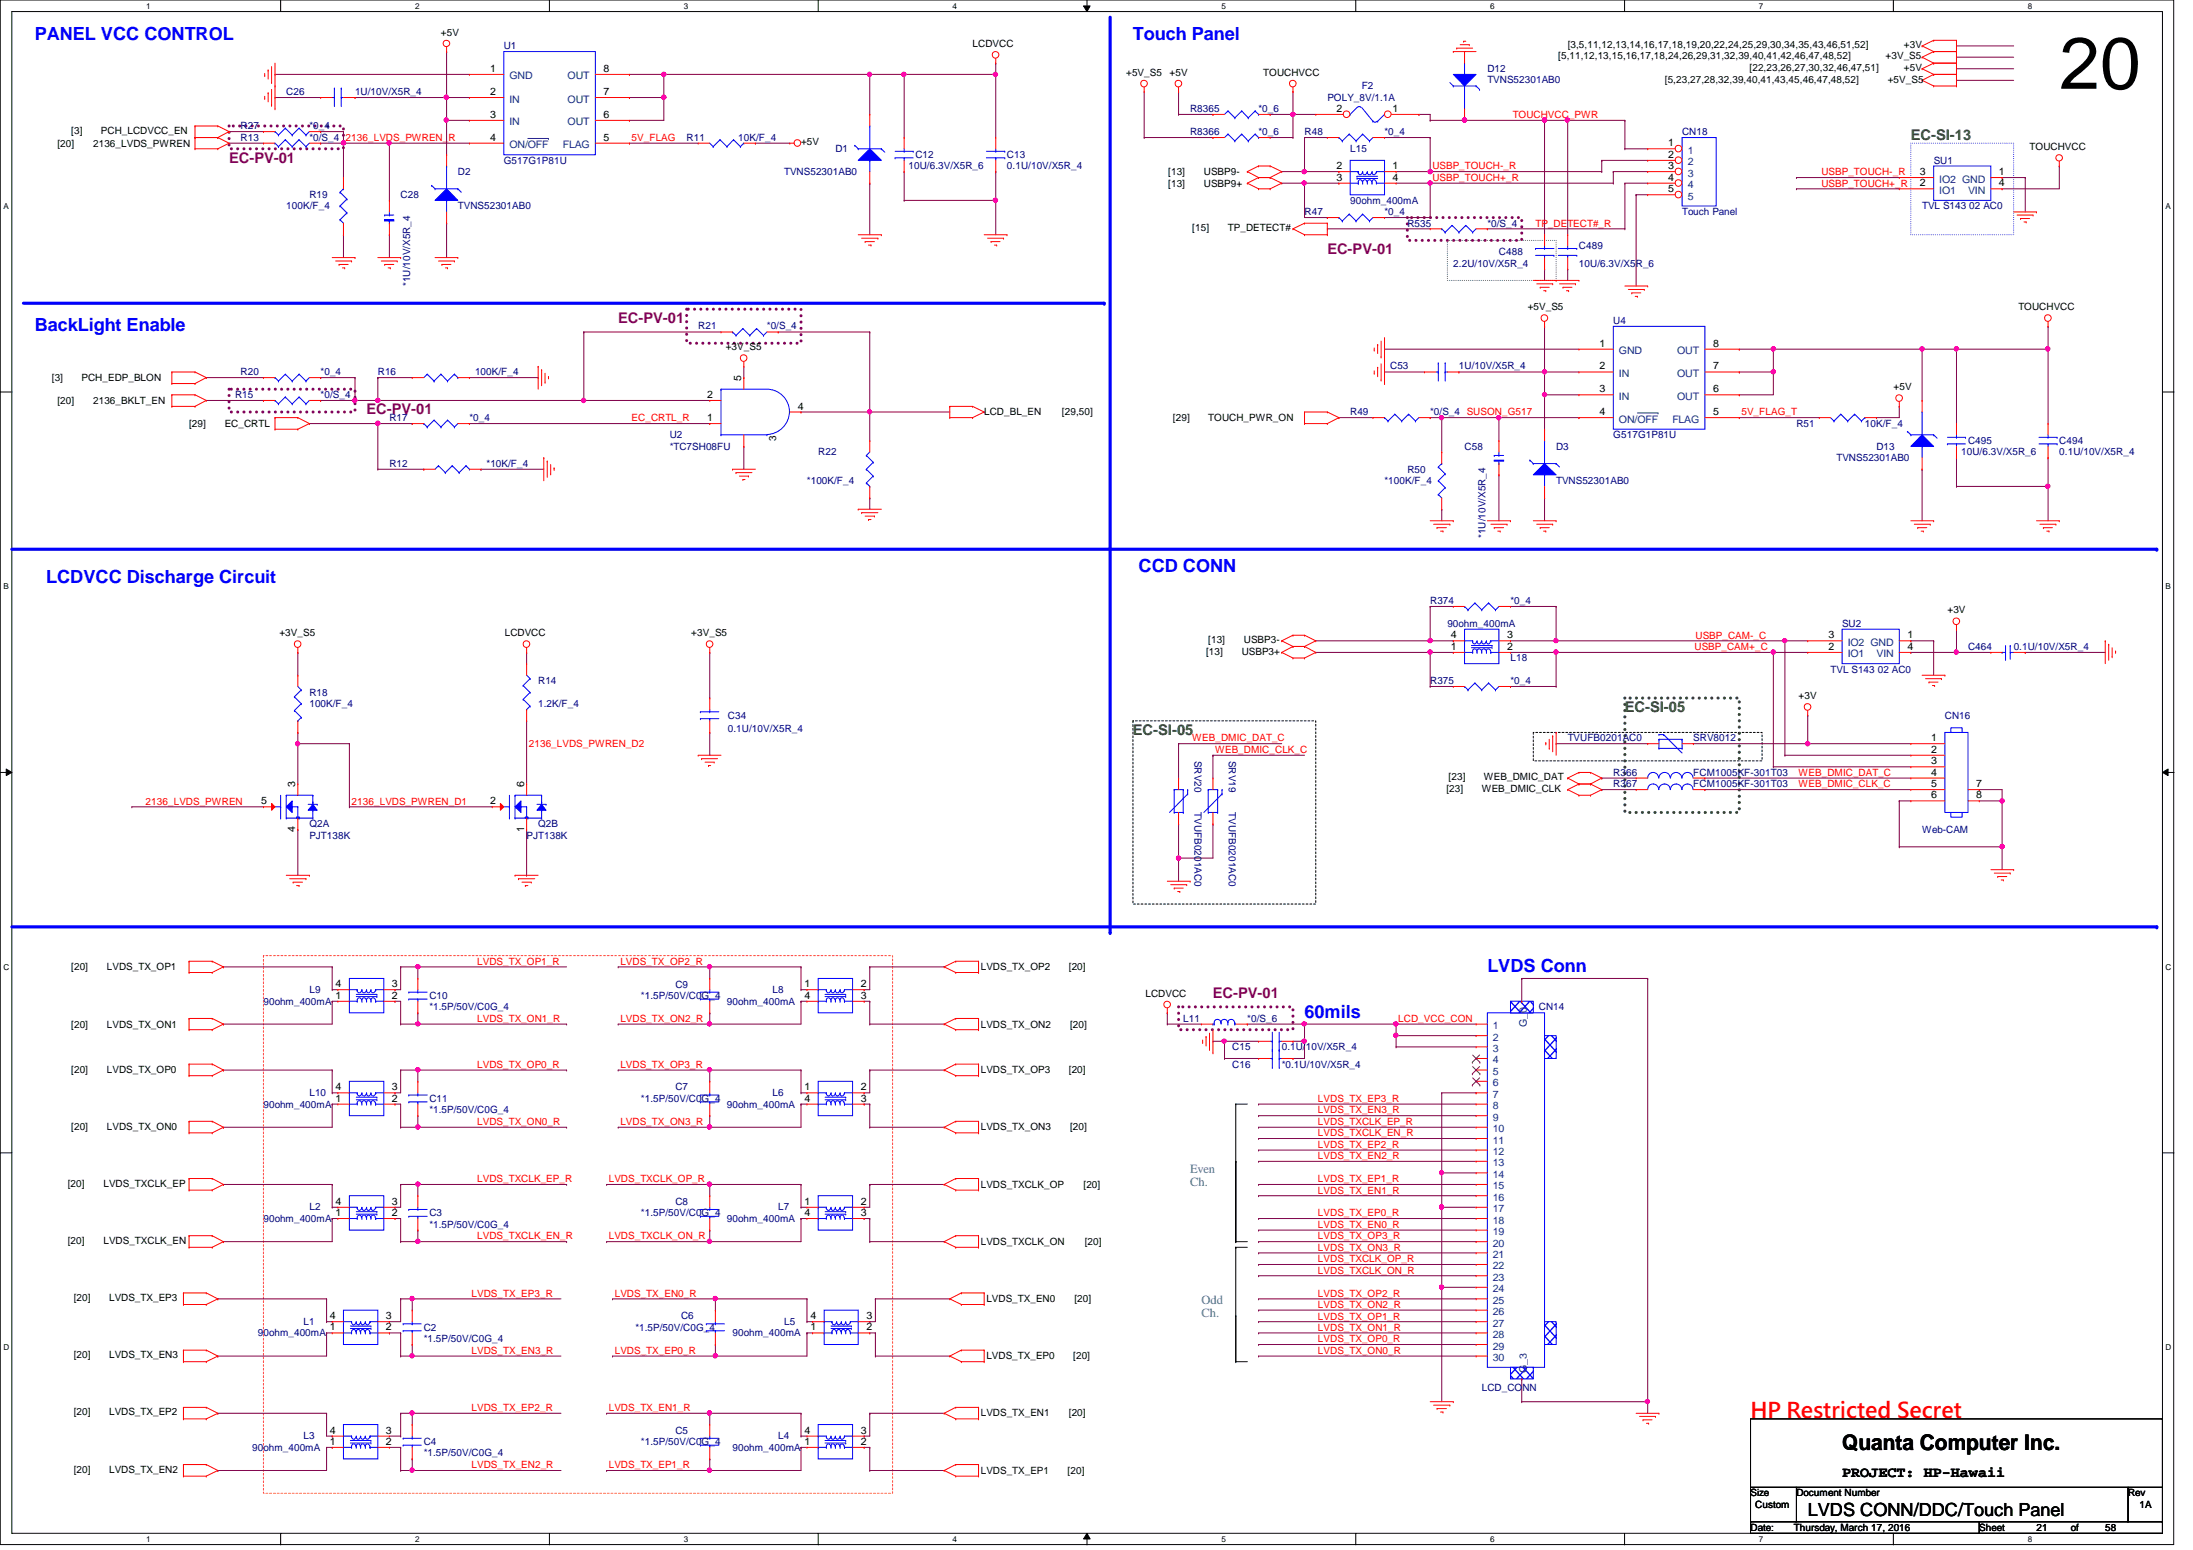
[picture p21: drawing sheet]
<svg xmlns="http://www.w3.org/2000/svg" width="297mm" height="210mm" viewBox="0 0 297 210" stroke-linecap="round" stroke-linejoin="round" font-family="sans-serif">
<defs><g id="words">
<text font-size="9.9" x="278.9" y="12">20</text>
<text font-size="2.9" fill="#f00" x="237.1" y="192">HP Restricted Secret</text>
<text font-size="2.9" x="249.5" y="196.4">Quanta Computer Inc.</text>
<g font-size="2.5" fill="#00f">
<text x="4.7" y="5.4">PANEL VCC CONTROL</text>
<text x="153.5" y="5.4">Touch Panel</text>
<text x="4.7" y="44.9">BackLight Enable</text>
<text x="154.2" y="77.4">CCD CONN</text>
<text x="6.3" y="79">LCDVCC Discharge Circuit</text>
<text x="201.5" y="131.7">LVDS Conn</text>
<text x="176.7" y="137.8">60mils</text>
</g>
<text font-size="2.5" x="244.9" y="205.2">LVDS CONN/DDC/Touch Panel</text>
<g font-size="2" fill="#800080">
<text x="31" y="22">EC-PV-01</text>
<text x="179.8" y="34.4">EC-PV-01</text>
<text x="83.7" y="43.7">EC-PV-01</text>
<text x="49.7" y="56.1">EC-PV-01</text>
<text x="164.3" y="135.1">EC-PV-01</text>
</g>
<g font-size="2" fill="#008000">
<text x="258.8" y="18.9">EC-SI-13</text>
<text x="153.5" y="99.5">EC-SI-05</text>
<text x="220.1" y="96.4">EC-SI-05</text>
</g>
<text font-size="2" x="249.5" y="200">PROJECT: HP-Hawaii</text>
<g font-size="1.7" fill="#408080">
<text x="161.2" y="158.8">Even</text>
<text x="161.2" y="160.6">Ch.</text>
<text x="162.7" y="176.6">Odd</text>
<text x="162.7" y="178.4">Ch.</text>
</g>
<g font-size="1.4">
<text x="59.7" y="4.8">+5V</text>
<text x="66.4" y="9.7">1</text>
<text x="81.7" y="9.7">8</text>
<text x="131.7" y="6.3">LCDVCC</text>
<text x="152.5" y="10.2">+5V_S5</text>
<text x="158.4" y="10.2">+5V</text>
<text x="171.1" y="10.2">TOUCHVCC</text>
<text x="211.1" y="8">[5,11,12,13,15,16,17,18,24,26,29,31,32,39,40,41,42,46,47,48,52]</text>
<text x="212.3" y="6.5">[3,5,11,12,13,14,16,17,18,19,20,22,24,25,29,30,34,35,43,46,51,52]</text>
<text x="225.5" y="11.2">[5,23,27,28,32,39,40,41,43,45,46,47,48,52]</text>
<text x="237" y="9.6">[22,23,26,27,30,32,46,47,51]</text>
<text x="255.4" y="8">+3V_S5</text>
<text x="255.7" y="11.2">+5V_S5</text>
<text x="257.9" y="6.5">+3V</text>
<text x="257.9" y="9.6">+5V</text>
<text x="66.4" y="16">3</text>
<text x="66.4" y="12.9">2</text>
<text x="81.7" y="12.9">7</text>
<text x="81.7" y="16">6</text>
<text x="181" y="15.2">2</text>
<text x="188.6" y="15.2">1</text>
<text x="7.8" y="19.9">[20]</text>
<text x="9.6" y="18.1">[3]</text>
<text x="12.6" y="19.9">2136_LVDS_PWREN</text>
<text x="13.7" y="18.1">PCH_LCDVCC_EN</text>
<text x="66.4" y="19">4</text>
<text x="81.7" y="19">5</text>
<text x="108.5" y="19.7">+5V</text>
<text x="158.2" y="23.7">[13]</text>
<text x="163.1" y="23.7">USBP9-</text>
<text x="181" y="22.9">2</text>
<text x="188.6" y="22.9">1</text>
<text x="226" y="19.8">1</text>
<text x="226" y="21.4">2</text>
<text x="226" y="22.9">3</text>
<text x="260.1" y="23.7">3</text>
<text x="270.8" y="23.7">1</text>
<text x="274.9" y="20.3">TOUCHVCC</text>
<text x="158.2" y="25.3">[13]</text>
<text x="163.1" y="25.3">USBP9+</text>
<text x="181" y="24.5">3</text>
<text x="188.6" y="24.5">4</text>
<text x="226" y="24.5">4</text>
<text x="226" y="26">5</text>
<text x="260.1" y="25.2">2</text>
<text x="270.8" y="25.2">4</text>
<text x="161.5" y="31.3">[15]</text>
<text x="166.3" y="31.3">TP_DETECT#</text>
<text x="206.9" y="42">+5V_S5</text>
<text x="273.4" y="42">TOUCHVCC</text>
<text x="98.3" y="47.4">+3V_S5</text>
<text x="216.7" y="46.9">1</text>
<text x="232" y="46.9">8</text>
<text x="7" y="51.6">[3]</text>
<text x="11" y="51.6">PCH_EDP_BLON</text>
<text x="95.8" y="53.9">2</text>
<text x="100.4" y="51.6" transform="rotate(-90 100.4 51.6)">5</text>
<text x="216.7" y="53.1">3</text>
<text x="216.7" y="50">2</text>
<text x="232" y="50">7</text>
<text x="232" y="53.1">6</text>
<text x="256.5" y="52.8">+5V</text>
<text x="7.8" y="54.7">[20]</text>
<text x="12.6" y="54.7">2136_BKLT_EN</text>
<text x="25.6" y="57.8">[29]</text>
<text x="30.4" y="57.8">EC_CRTL</text>
<text x="95.8" y="57">1</text>
<text x="105.2" y="59.7" transform="rotate(-90 105.2 59.7)">3</text>
<text x="108.1" y="55.5">4</text>
<text x="133.3" y="56.3">LCD_BL_EN</text>
<text x="143.8" y="56.3">[29,50]</text>
<text x="158.9" y="57">[29]</text>
<text x="163.7" y="57">TOUCH_PWR_ON</text>
<text x="216.7" y="56.2">4</text>
<text x="232" y="56.2">5</text>
<text x="263.8" y="83.1">+3V</text>
<text x="37.8" y="86.1">+3V_S5</text>
<text x="68.4" y="86.1">LCDVCC</text>
<text x="93.6" y="86.1">+3V_S5</text>
<text x="163.4" y="88.6">[13]</text>
<text x="163.7" y="87.1">[13]</text>
<text x="168.2" y="88.6">USBP3+</text>
<text x="168.5" y="87.1">USBP3-</text>
<text x="196.5" y="88">1</text>
<text x="196.5" y="86.4">4</text>
<text x="204.1" y="86.4">3</text>
<text x="204.1" y="88">2</text>
<text x="247.6" y="88">2</text>
<text x="247.6" y="86.4">3</text>
<text x="258.4" y="88">4</text>
<text x="258.4" y="86.4">1</text>
<text x="243.6" y="94.7">+3V</text>
<text x="261.6" y="100.4">1</text>
<text x="261.6" y="101.9">2</text>
<text x="40" y="106.6" transform="rotate(-90 40 106.6)">3</text>
<text x="71" y="106.6" transform="rotate(-90 71 106.6)">6</text>
<text x="195.9" y="107.2">[23]</text>
<text x="196.2" y="105.7">[23]</text>
<text x="200.7" y="107.2">WEB_DMIC_CLK</text>
<text x="201" y="105.7">WEB_DMIC_DAT</text>
<text x="261.6" y="103.5">3</text>
<text x="261.6" y="105">4</text>
<text x="261.6" y="106.6">5</text>
<text x="267.7" y="106.6">7</text>
<text x="35.4" y="108.9">5</text>
<text x="40" y="112.7" transform="rotate(-90 40 112.7)">4</text>
<text x="66.4" y="108.9">2</text>
<text x="71" y="112.7" transform="rotate(-90 71 112.7)">1</text>
<text x="261.6" y="108.1">6</text>
<text x="267.7" y="108.1">8</text>
<text x="9.6" y="131.4">[20]</text>
<text x="14.5" y="131.4">LVDS_TX_OP1</text>
<text x="132.8" y="131.4">LVDS_TX_OP2</text>
<text x="144.8" y="131.4">[20]</text>
<text x="45.5" y="135.3">1</text>
<text x="45.5" y="133.7">4</text>
<text x="53.1" y="133.7">3</text>
<text x="53.1" y="135.3">2</text>
<text x="109" y="133.7">1</text>
<text x="109" y="135.3">4</text>
<text x="116.6" y="135.3">3</text>
<text x="116.6" y="133.7">2</text>
<text x="155.1" y="135">LCDVCC</text>
<text x="9.6" y="139.1">[20]</text>
<text x="14.5" y="139.1">LVDS_TX_ON1</text>
<text x="132.8" y="139.1">LVDS_TX_ON2</text>
<text x="144.9" y="139.1">[20]</text>
<text x="9.6" y="145.3">[20]</text>
<text x="14.5" y="145.3">LVDS_TX_OP0</text>
<text x="45.5" y="149.2">1</text>
<text x="45.5" y="147.7">4</text>
<text x="53.1" y="147.7">3</text>
<text x="53.1" y="149.2">2</text>
<text x="109" y="147.7">1</text>
<text x="109" y="149.2">4</text>
<text x="116.6" y="149.2">3</text>
<text x="116.6" y="147.7">2</text>
<text x="132.8" y="145.3">LVDS_TX_OP3</text>
<text x="144.8" y="145.3">[20]</text>
<text x="9.6" y="153.1">[20]</text>
<text x="14.5" y="153.1">LVDS_TX_ON0</text>
<text x="132.8" y="153.1">LVDS_TX_ON3</text>
<text x="144.9" y="153.1">[20]</text>
<text x="9.2" y="160.7">[20]</text>
<text x="14" y="160.7">LVDS_TXCLK_EP</text>
<text x="132.8" y="160.8">LVDS_TXCLK_OP</text>
<text x="146.8" y="160.8">[20]</text>
<text x="45.5" y="164.7">1</text>
<text x="45.5" y="163.2">4</text>
<text x="53.1" y="163.2">3</text>
<text x="53.1" y="164.7">2</text>
<text x="109" y="163.2">1</text>
<text x="109" y="164.7">4</text>
<text x="116.6" y="164.7">3</text>
<text x="116.6" y="163.2">2</text>
<text x="9.2" y="168.4">[20]</text>
<text x="14" y="168.4">LVDS_TXCLK_EN</text>
<text x="132.8" y="168.6">LVDS_TXCLK_ON</text>
<text x="146.9" y="168.6">[20]</text>
<text x="10" y="176.2">[20]</text>
<text x="14.8" y="176.2">LVDS_TX_EP3</text>
<text x="44.7" y="178.6">4</text>
<text x="52.3" y="178.6">3</text>
<text x="109.8" y="178.6">4</text>
<text x="117.3" y="178.6">3</text>
<text x="133.6" y="176.3">LVDS_TX_EN0</text>
<text x="145.5" y="176.3">[20]</text>
<text x="10" y="183.9">[20]</text>
<text x="14.8" y="183.9">LVDS_TX_EN3</text>
<text x="44.7" y="180.2">1</text>
<text x="52.3" y="180.2">2</text>
<text x="109.8" y="180.2">1</text>
<text x="117.3" y="180.2">2</text>
<text x="133.6" y="184.1">LVDS_TX_EP0</text>
<text x="145.4" y="184.1">[20]</text>
<text x="10" y="191.7">[20]</text>
<text x="14.8" y="191.7">LVDS_TX_EP2</text>
<text x="132.8" y="191.8">LVDS_TX_EN1</text>
<text x="144.8" y="191.8">[20]</text>
<text x="44.7" y="195.7">1</text>
<text x="44.7" y="194.1">4</text>
<text x="52.3" y="194.1">3</text>
<text x="52.3" y="195.7">2</text>
<text x="109" y="195.7">1</text>
<text x="109" y="194.1">4</text>
<text x="116.6" y="194.1">3</text>
<text x="116.6" y="195.7">2</text>
<text x="10" y="199.4">[20]</text>
<text x="14.8" y="199.4">LVDS_TX_EN2</text>
<text x="132.8" y="199.6">LVDS_TX_EP1</text>
<text x="144.6" y="199.6">[20]</text>
<text x="237.1" y="202.6">Size</text>
<text x="243.3" y="202.6">Document Number</text>
<text x="288.2" y="202.6">Rev</text>
<text x="237.1" y="207.3">Date:</text>
<text x="237.7" y="204.2">Custom</text>
<text x="243" y="207.3">Thursday, March 17, 2016</text>
<text x="268.1" y="207.3">Sheet</text>
<text x="275.8" y="207.3">21</text>
<text x="280.5" y="207.3">of</text>
<text x="285.2" y="207.3">58</text>
<text x="289.8" y="204.2">1A</text>
</g>
<g font-size="1.4" fill="#000080">
<text x="68.2" y="6.7">U1</text>
<text x="201.5" y="9.8">D12</text>
<text x="201.5" y="11.3">TVNS52301AB0</text>
<text x="32.6" y="17.5">R27</text>
<text x="38.8" y="12.9">C26</text>
<text x="41.9" y="17.5">*0_4</text>
<text x="48.1" y="12.9">1U/10V/X5R_4</text>
<text x="161.2" y="15.2">R8365</text>
<text x="170.5" y="15.2">*0_6</text>
<text x="179.8" y="13.6">POLY_8V/1.1A</text>
<text x="184.4" y="12.1">F2</text>
<text x="32.6" y="19">R13</text>
<text x="41.9" y="19">*0/S_4</text>
<text x="62" y="23.7">D2</text>
<text x="68.2" y="22.2">G517G1P81U</text>
<text x="93" y="19">R11</text>
<text x="100" y="19">10K/F_4</text>
<text x="106.2" y="23.7">TVNS52301AB0</text>
<text x="113.2" y="20.6">D1</text>
<text x="123.1" y="22.9">10U/6.3V/X5R_6</text>
<text x="124" y="21.4">C12</text>
<text x="136.4" y="21.4">C13</text>
<text x="136.4" y="22.9">0.1U/10V/X5R_4</text>
<text x="161.2" y="18.3">R8366</text>
<text x="170.5" y="18.3">*0_6</text>
<text x="176.7" y="18.3">R48</text>
<text x="182.9" y="20.6">L15</text>
<text x="187.5" y="18.3">*0_4</text>
<text x="227.8" y="18.3">CN18</text>
<text x="261.9" y="22.2">SU1</text>
<text x="38.8" y="28.4">100K/F_4</text>
<text x="41.9" y="26.8">R19</text>
<text x="54.3" y="26.8">C28</text>
<text x="62" y="28.4">TVNS52301AB0</text>
<text x="176.7" y="29.1">R47</text>
<text x="182.9" y="27.6">90ohm_400mA</text>
<text x="187.5" y="29.1">*0_4</text>
<text x="227.8" y="29.1">Touch Panel</text>
<text x="260.3" y="28.4">TVL S143 02 AC0</text>
<text x="190.6" y="30.7">R535</text>
<text x="201.5" y="30.7">*0/S_4</text>
<text x="203" y="34.5">C488</text>
<text x="213.9" y="33.8">C489</text>
<text x="55.5" y="38.7" transform="rotate(-90 55.5 38.7)">*1U/10V/X5R_4</text>
<text x="196.8" y="36.1">2.2U/10V/X5R_4</text>
<text x="213.9" y="36.1">10U/6.3V/X5R_6</text>
<text x="94.6" y="44.6">R21</text>
<text x="103.9" y="44.6">*0/S_4</text>
<text x="218.5" y="43.9">U4</text>
<text x="31.8" y="53.9">R15</text>
<text x="32.6" y="50.8">R20</text>
<text x="43.4" y="53.9">*0/S_4</text>
<text x="43.4" y="50.8">*0_4</text>
<text x="51.2" y="50.8">R16</text>
<text x="64.3" y="50.8">100K/F_4</text>
<text x="188.3" y="50">C53</text>
<text x="197.6" y="50">1U/10V/X5R_4</text>
<text x="52.7" y="57">R17</text>
<text x="63.6" y="57">*0_4</text>
<text x="90.7" y="59.4">U2</text>
<text x="182.9" y="56.3">R49</text>
<text x="193.7" y="56.3">*0/S_4 SUSON_G517</text>
<text x="218.5" y="59.4">G517G1P81U</text>
<text x="243.3" y="57.8">R51</text>
<text x="252.6" y="57.8">10K/F_4</text>
<text x="52.7" y="63.2">R12</text>
<text x="65.9" y="63.2">*10K/F_4</text>
<text x="90.7" y="60.9">*TC7SH08FU</text>
<text x="109.3" y="65.5">*100K/F_4</text>
<text x="110.8" y="61.7">R22</text>
<text x="187.5" y="65.5">*100K/F_4</text>
<text x="190.6" y="64">R50</text>
<text x="198.4" y="60.9">C58</text>
<text x="210.8" y="60.9">D3</text>
<text x="210.8" y="65.5">TVNS52301AB0</text>
<text x="248.7" y="62.4">TVNS52301AB0</text>
<text x="254.2" y="60.9">D13</text>
<text x="265.6" y="61.7">10U/6.3V/X5R_6</text>
<text x="266.6" y="60.1">C495</text>
<text x="278.9" y="60.1">C494</text>
<text x="278.9" y="61.7">0.1U/10V/X5R_4</text>
<text x="201.2" y="72.9" transform="rotate(-90 201.2 72.9)">*1U/10V/X5R_4</text>
<text x="193.7" y="81.8">R374</text>
<text x="204.6" y="81.8">*0_4</text>
<text x="196" y="84.9">90ohm_400mA</text>
<text x="204.6" y="89.6">L18</text>
<text x="249.5" y="84.9">SU2</text>
<text x="266.6" y="88">C464</text>
<text x="272.8" y="88">0.1U/10V/X5R_4</text>
<text x="41.9" y="94.2">R18</text>
<text x="41.9" y="95.8">100K/F_4</text>
<text x="72.9" y="92.7">R14</text>
<text x="72.9" y="95.8">1.2K/F_4</text>
<text x="193.7" y="92.7">R375</text>
<text x="204.6" y="92.7">*0_4</text>
<text x="247.9" y="91.1">TVL S143 02 AC0</text>
<text x="98.6" y="97.3">C34</text>
<text x="98.6" y="99.2">0.1U/10V/X5R_4</text>
<text x="212.3" y="100.4">TVUFB0201AC0</text>
<text x="229.4" y="100.4">SRV8012</text>
<text x="263.4" y="97.3">CN16</text>
<text x="161.8" y="103" transform="rotate(90 161.8 103)">SRV20</text>
<text x="166.5" y="103" transform="rotate(90 166.5 103)">SRV19</text>
<text x="218.5" y="106.6">R367</text>
<text x="218.5" y="105.1">R366</text>
<text x="229.4" y="106.6">FCM1005KF-301T03</text>
<text x="229.4" y="105.1">FCM1005KF-301T03</text>
<text x="41.9" y="112">Q2A</text>
<text x="41.9" y="113.6">PJT138K</text>
<text x="71.3" y="113.6">PJT138K</text>
<text x="72.9" y="112">Q2B</text>
<text x="161.8" y="110" transform="rotate(90 161.8 110)">TVUFB0201AC0</text>
<text x="166.5" y="110" transform="rotate(90 166.5 110)">TVUFB0201AC0</text>
<text x="260.3" y="112.8">Web-CAM</text>
<text x="35.7" y="136.1">90ohm_400mA</text>
<text x="41.9" y="134.5">L9</text>
<text x="58.2" y="135.3">C10</text>
<text x="58.2" y="136.8">*1.5P/50V/C0G_4</text>
<text x="86.8" y="135.3">*1.5P/50V/C0G_4</text>
<text x="91.5" y="133.7">C9</text>
<text x="98.5" y="136.1">90ohm_400mA</text>
<text x="104.6" y="134.5">L8</text>
<text x="208.4" y="136.8">CN14</text>
<text x="160.3" y="138.4">L11</text>
<text x="166.9" y="142.2">C15</text>
<text x="168.9" y="138.4">*0/S_6</text>
<text x="173.6" y="142.2">0.1U/10V/X5R_4</text>
<text x="35.7" y="150">90ohm_400mA</text>
<text x="41.9" y="148.4">L10</text>
<text x="58.2" y="149.2">C11</text>
<text x="86.8" y="149.2">*1.5P/50V/C0G_4</text>
<text x="91.5" y="147.7">C7</text>
<text x="98.5" y="150">90ohm_400mA</text>
<text x="104.6" y="148.4">L6</text>
<text x="166.9" y="144.6">C16</text>
<text x="173.6" y="144.6">*0.1U/10V/X5R_4</text>
<text x="58.2" y="150.7">*1.5P/50V/C0G_4</text>
<text x="35.7" y="165.5">90ohm_400mA</text>
<text x="41.9" y="163.9">L2</text>
<text x="58.2" y="164.7">C3</text>
<text x="58.2" y="166.2">*1.5P/50V/C0G_4</text>
<text x="86.8" y="164.7">*1.5P/50V/C0G_4</text>
<text x="91.5" y="163.2">C8</text>
<text x="98.5" y="165.5">90ohm_400mA</text>
<text x="105.4" y="163.9">L7</text>
<text x="41.1" y="179.4">L1</text>
<text x="92.2" y="178.6">C6</text>
<text x="106.2" y="179.4">L5</text>
<text x="34.9" y="181">90ohm_400mA</text>
<text x="57.4" y="180.2">C2</text>
<text x="57.4" y="181.7">*1.5P/50V/C0G_4</text>
<text x="86.1" y="180.2">*1.5P/50V/C0G_4</text>
<text x="99.2" y="181">90ohm_400mA</text>
<text x="200.7" y="188.4">LCD_CONN</text>
<text x="34.2" y="196.5">90ohm_400mA</text>
<text x="41.1" y="194.9">L3</text>
<text x="57.4" y="195.7">C4</text>
<text x="57.4" y="197.2">*1.5P/50V/C0G_4</text>
<text x="86.8" y="195.7">*1.5P/50V/C0G_4</text>
<text x="91.5" y="194.1">C5</text>
<text x="99.2" y="196.5">90ohm_400mA</text>
<text x="105.4" y="194.9">L4</text>
</g>
<g font-size="1.4" fill="#004080">
<text x="69" y="10.8">GND</text>
<text x="76.9" y="10.8">OUT</text>
<text x="69" y="17">IN</text>
<text x="69" y="13.9">IN</text>
<text x="76.9" y="13.9">OUT</text>
<text x="76.9" y="17">OUT</text>
<text x="69" y="20.1">ON/OFF</text>
<text x="76.2" y="20.1">FLAG</text>
<text x="228.6" y="20.8">1</text>
<text x="228.6" y="22.4">2</text>
<text x="228.6" y="23.9">3</text>
<text x="228.6" y="25.5">4</text>
<text x="228.6" y="27.1">5</text>
<text x="262.7" y="26.2">IO1</text>
<text x="262.7" y="24.7">IO2 GND</text>
<text x="266.6" y="26.2">VIN</text>
<text x="219.3" y="48">GND</text>
<text x="227.2" y="48">OUT</text>
<text x="219.3" y="51.1">IN</text>
<text x="227.2" y="51.1">OUT</text>
<text x="219.3" y="54.1">IN</text>
<text x="219.3" y="57.2">ON/OFF</text>
<text x="226.5" y="57.2">FLAG</text>
<text x="227.2" y="54.1">OUT</text>
<text x="250.3" y="89">IO1</text>
<text x="250.3" y="87.5">IO2 GND</text>
<text x="254.2" y="89">VIN</text>
<text x="202.2" y="139.4">1</text>
<text x="202.2" y="142.5">3</text>
<text x="202.2" y="140.9">2</text>
<text x="206.8" y="139.1" transform="rotate(-90 206.8 139.1)">G_0</text>
<text x="202.2" y="145.6">5</text>
<text x="202.2" y="148.7">7</text>
<text x="202.2" y="144">4</text>
<text x="202.2" y="147.1">6</text>
<text x="202.2" y="151.8">9</text>
<text x="202.2" y="154.9">11</text>
<text x="202.2" y="150.2">8</text>
<text x="202.2" y="153.3">10</text>
<text x="202.2" y="157.9">13</text>
<text x="202.2" y="161.1">15</text>
<text x="202.2" y="156.4">12</text>
<text x="202.2" y="159.5">14</text>
<text x="202.2" y="164.2">17</text>
<text x="202.2" y="167.3">19</text>
<text x="202.2" y="162.6">16</text>
<text x="202.2" y="165.7">18</text>
<text x="202.2" y="170.3">21</text>
<text x="202.2" y="173.4">23</text>
<text x="202.2" y="168.8">20</text>
<text x="202.2" y="171.9">22</text>
<text x="202.2" y="176.6">25</text>
<text x="202.2" y="179.7">27</text>
<text x="202.2" y="175">24</text>
<text x="202.2" y="178.1">26</text>
<text x="202.2" y="182.8">29</text>
<text x="202.2" y="181.2">28</text>
<text x="202.2" y="184.3">30</text>
<text x="206.8" y="186" transform="rotate(-90 206.8 186)">G_3</text>
</g>
<g font-size="1.4" fill="#f00">
<text x="204.9" y="16">TOUCHVCC_PWR</text>
<text x="46.8" y="19.1">2136_LVDS_PWREN_R</text>
<text x="85.6" y="19.1">5V_FLAG</text>
<text x="194" y="22.9">USBP_TOUCH-_R</text>
<text x="246.7" y="23.7">USBP_TOUCH-_R</text>
<text x="194" y="24.5">USBP_TOUCH+_R</text>
<text x="246.7" y="25.3">USBP_TOUCH+_R</text>
<text x="208" y="30.7">TP_DETECT#_R</text>
<text x="85.6" y="57.1">EC_CRTL_R</text>
<text x="235.9" y="56.3">5V_FLAG_T</text>
<text x="229.5" y="88.1">USBP_CAM+_C</text>
<text x="229.7" y="86.5">USBP_CAM-_C</text>
<text x="71.6" y="101.2">2136_LVDS_PWREN_D2</text>
<text x="161.5" y="100.4">WEB_DMIC_DAT_C</text>
<text x="164.6" y="102">WEB_DMIC_CLK_C</text>
<text x="243.6" y="106.6">WEB_DMIC_CLK_C</text>
<text x="243.6" y="105.1">WEB_DMIC_DAT_C</text>
<text x="19.7" y="109">2136_LVDS_PWREN</text>
<text x="47.6" y="109">2136_LVDS_PWREN_D1</text>
<text x="64.6" y="130.6">LVDS_TX_OP1_R</text>
<text x="84" y="130.6">LVDS_TX_OP2_R</text>
<text x="64.6" y="138.4">LVDS_TX_ON1_R</text>
<text x="84" y="138.4">LVDS_TX_ON2_R</text>
<text x="189.4" y="138.4">LCD_VCC_CON</text>
<text x="64.6" y="144.6">LVDS_TX_OP0_R</text>
<text x="84" y="144.6">LVDS_TX_OP3_R</text>
<text x="178.5" y="149.2">LVDS_TX_EP3_R</text>
<text x="64.6" y="152.4">LVDS_TX_ON0_R</text>
<text x="84" y="152.4">LVDS_TX_ON3_R</text>
<text x="178.5" y="155.4">LVDS_TX_EP2_R</text>
<text x="178.5" y="152.4">LVDS_TXCLK_EP_R</text>
<text x="178.5" y="153.9">LVDS_TXCLK_EN_R</text>
<text x="178.5" y="150.8">LVDS_TX_EN3_R</text>
<text x="64.6" y="160.1">LVDS_TXCLK_EP_R</text>
<text x="82.5" y="160.1">LVDS_TXCLK_OP_R</text>
<text x="178.5" y="161.6">LVDS_TX_EN1_R</text>
<text x="178.5" y="160.1">LVDS_TX_EP1_R</text>
<text x="178.5" y="157">LVDS_TX_EN2_R</text>
<text x="64.6" y="167.9">LVDS_TXCLK_EN_R</text>
<text x="82.5" y="167.9">LVDS_TXCLK_ON_R</text>
<text x="178.5" y="166.3">LVDS_TX_EN0_R</text>
<text x="178.5" y="167.9">LVDS_TX_OP3_R</text>
<text x="178.5" y="164.7">LVDS_TX_EP0_R</text>
<text x="178.5" y="172.5">LVDS_TXCLK_ON_R</text>
<text x="178.5" y="170.9">LVDS_TXCLK_OP_R</text>
<text x="178.5" y="169.4">LVDS_TX_ON3_R</text>
<text x="63.9" y="175.6">LVDS_TX_EP3_R</text>
<text x="83.3" y="175.6">LVDS_TX_EN0_R</text>
<text x="178.5" y="178.7">LVDS_TX_OP1_R</text>
<text x="178.5" y="177.1">LVDS_TX_ON2_R</text>
<text x="178.5" y="175.6">LVDS_TX_OP2_R</text>
<text x="63.9" y="183.3">LVDS_TX_EN3_R</text>
<text x="83.3" y="183.3">LVDS_TX_EP0_R</text>
<text x="178.5" y="181.8">LVDS_TX_OP0_R</text>
<text x="178.5" y="183.3">LVDS_TX_ON0_R</text>
<text x="178.5" y="180.2">LVDS_TX_ON1_R</text>
<text x="63.9" y="191.1">LVDS_TX_EP2_R</text>
<text x="82.5" y="191.1">LVDS_TX_EN1_R</text>
<text x="63.9" y="198.8">LVDS_TX_EN2_R</text>
<text x="82.5" y="198.8">LVDS_TX_EP1_R</text>
</g>
<g font-size="1.1">
<text x="19.8" y="1.2">1</text>
<text x="56.2" y="1.2">2</text>
<text x="92.6" y="1.2">3</text>
<text x="129" y="1.2">4</text>
<text x="165.4" y="1.2">5</text>
<text x="201.8" y="1.2">6</text>
<text x="238.2" y="1.2">7</text>
<text x="274.7" y="1.2">8</text>
<text x=".5" y="28.3">A</text>
<text x="293.3" y="28.3">A</text>
<text x=".5" y="79.8">B</text>
<text x="293.3" y="79.8">B</text>
<text x=".5" y="131.3">C</text>
<text x="293.3" y="131.3">C</text>
<text x=".5" y="182.8">D</text>
<text x="293.3" y="182.8">D</text>
<text x="19.8" y="208.8">1</text>
<text x="56.2" y="208.8">2</text>
<text x="92.6" y="208.8">3</text>
<text x="129" y="208.8">4</text>
<text x="165.4" y="208.8">5</text>
<text x="201.8" y="208.8">6</text>
<text x="238.2" y="208.8">7</text>
<text x="274.7" y="208.8">8</text>
</g>
</g></defs>
<path d="M0 0h294.4v209.2h-294.4zM1.6 1.6h291.3v206h-291.3z" fill="none" stroke="#000" stroke-width=".14"/>
<g fill="#fff">
<path d="M19.8 .2h.6v1.2h-.6z"/>
<path d="M19.8 207.9h.6v1.1h-.6z"/>
</g>
<path d="M38 0v1.6M38 207.6v1.6" fill="none" stroke="#000" stroke-width=".14"/>
<g fill="#fff">
<path d="M56.2 .2h.6v1.2h-.6z"/>
<path d="M56.2 207.9h.6v1.1h-.6z"/>
</g>
<path d="M74.4 0v1.6M74.4 207.6v1.6" fill="none" stroke="#000" stroke-width=".14"/>
<g fill="#fff">
<path d="M92.6 .2h.6v1.2h-.6z"/>
<path d="M92.6 207.9h.6v1.1h-.6z"/>
</g>
<path d="M110.8 0v1.6M110.8 207.6v1.6" fill="none" stroke="#000" stroke-width=".14"/>
<g fill="#fff">
<path d="M129 .2h.6v1.2h-.6z"/>
<path d="M129 207.9h.6v1.1h-.6z"/>
</g>
<path d="M146.8 .8h.9l-.5 .8zM147.2 0v1.6M147.2 207.6l.5 .8h-.9zM147.2 207.6v1.6" fill="none" stroke="#000" stroke-width=".14"/>
<path d="M146.8 .8h.9l-.5 .8zM147.2 207.6l.5 .8h-.9z" fill="#000"/>
<g fill="#fff">
<path d="M165.4 .2h.6v1.2h-.6z"/>
<path d="M165.4 207.9h.6v1.1h-.6z"/>
</g>
<path d="M183.6 0v1.6M183.6 207.6v1.6" fill="none" stroke="#000" stroke-width=".14"/>
<g fill="#fff">
<path d="M201.8 .2h.6v1.2h-.6z"/>
<path d="M201.8 207.9h.6v1.1h-.6z"/>
</g>
<path d="M220 0v1.6M220 207.6v1.6" fill="none" stroke="#000" stroke-width=".14"/>
<g fill="#fff">
<path d="M238.2 .2h.6v1.2h-.6z"/>
<path d="M238.2 207.9h.6v1.1h-.6z"/>
</g>
<path d="M256.5 0v1.6M256.5 207.6v1.6" fill="none" stroke="#000" stroke-width=".14"/>
<g fill="#fff">
<path d="M274.7 .2h.5v1.2h-.5z"/>
<path d="M274.7 207.9h.5v1.1h-.5z"/>
<path d="M.5 27.3h.7v1.2h-.7z"/>
<path d="M293.3 27.3h.7v1.2h-.7z"/>
<path d="M.5 78.8h.7v1.2h-.7z"/>
<path d="M293.3 78.8h.7v1.2h-.7z"/>
</g>
<path d="M0 53.1h1.6M292.9 53.1h1.6" fill="none" stroke="#000" stroke-width=".14"/>
<g fill="#fff">
<path d="M.5 130.3h.7v1.2h-.7z"/>
<path d="M293.3 130.3h.8v1.2h-.8z"/>
</g>
<path d="M0 104.6h1.6M.8 104.1l.8 .5-.8 .4zM292.9 104.6l.8-.5v.9zM292.9 104.6h1.6" fill="none" stroke="#000" stroke-width=".14"/>
<path d="M.8 104.1l.8 .5-.8 .4zM292.9 104.6l.8-.5v.9z" fill="#000"/>
<g fill="#fff">
<path d="M.5 181.9h.7v1.1h-.7z"/>
<path d="M293.3 181.9h.8v1.1h-.8z"/>
</g>
<path d="M0 156.1h1.6M292.9 156.1h1.6" fill="none" stroke="#000" stroke-width=".14"/>
<path d="M196 32.6h14.8v5.4h-14.8z" fill="none" stroke="#008000" stroke-width=".14" stroke-dasharray="0 .3"/>
<path d="M258.8 19.4h14v12.4h-14z" fill="none" stroke="#00f" stroke-width=".14" stroke-dasharray="0 .3"/>
<path d="M35.7 129.4h85.2v72.8h-85.2z" fill="none" stroke="#ff8000" stroke-width=".14" stroke-dasharray=".3 .3"/>
<path d="M1.6 74.4h290.5" fill="none" stroke="#00f" stroke-width=".42"/>
<circle cx="292.1" cy="74.4" r=".21" fill="#00f"/>
<path d="M3.2 41.1h146.4" fill="none" stroke="#00f" stroke-width=".42"/>
<circle cx="149.6" cy="41.1" r=".21" fill="#00f"/>
<path d="M150.4 2.3v124" fill="none" stroke="#00f" stroke-width=".42"/>
<circle cx="150.4" cy="126.3" r=".21" fill="#00f"/>
<path d="M1.6 125.5h290.5" fill="none" stroke="#00f" stroke-width=".42"/>
<circle cx="292.1" cy="125.5" r=".21" fill="#00f"/>
<path d="M167.4 157.3h.1M167.4 149.5h.1M167.4 149.5v18.6M167.4 149.5h1.5M167.4 168.9h.1M167.4 178.2h.1M167.4 168.1h.1M167.4 168.9v15.5M167.4 168.1h1.5M167.4 168.9h1.5M167.4 184.4h.1M167.4 184.4h1.5" fill="none" stroke="#000" stroke-width=".14"/>
<path d="M153.5 97.6h24.7v24.8h-24.7zM207.7 99.2h31v3.8h-31z" fill="none" stroke="#000" stroke-width=".14" stroke-dasharray=".3 .3"/>
<path d="M220.1 94.5h15.5v15.5h-15.5z" fill="none" stroke="#008000" stroke-width=".42" stroke-dasharray="0 .8"/>
<path d="M31 17.1h15.5v3.1h-15.5zM190.6 29.5h15.5v3.1h-15.5zM31 52.7h17.1v3.1h-17.1zM93 41.9h15.5v4.6h-15.5zM159.6 136.4h15.5v3h-15.5z" fill="none" stroke="#800080" stroke-width=".42" stroke-dasharray="0 .8"/>
<g fill="none" stroke="#800040" stroke-width=".14">
<path d="M204.6 86.8h6.2M204.6 88.3h6.2M210.8 86.8h.1M210.8 88.3h.1M240.2 88.3h.1M240.2 88.3h4.7M241.8 86.8h.1M241.8 86.8h3.1M258.8 88.3h.1M261.9 86.8h.1M261.9 86.8v4.6M265 85.2h.1"/>
<path d="M265 85.2v3.1h-6.2M241.8 102.3h.1M241.8 102.3h17"/>
</g>
<circle cx="265" cy="88.3" r=".29" fill="#f0f"/>
<circle cx="265" cy="88.3" r=".29" fill="none" stroke="#f0f" stroke-width=".14"/>
<path d="M178.2 88.3h15.5M193.7 88.3h.1M258.8 86.8h.1M258.8 86.8h3.1" fill="none" stroke="#800040" stroke-width=".14"/>
<circle cx="193.7" cy="88.3" r=".3" fill="#f0f"/>
<circle cx="193.7" cy="88.3" r=".3" fill="none" stroke="#f0f" stroke-width=".14"/>
<path d="M178.2 86.8h15.5M193.7 86.8h.1" fill="none" stroke="#800040" stroke-width=".14"/>
<circle cx="193.7" cy="86.8" r=".29" fill="#f0f"/>
<circle cx="193.7" cy="86.8" r=".29" fill="none" stroke="#f0f" stroke-width=".14"/>
<g fill="none" stroke="#800040" stroke-width=".14">
<path d="M198.4 16.3h.1M198.4 16.3h10.8M173.6 24.8h3.1M173.6 23.2h3.1M176.7 24.8h.1M176.7 23.2h.1M189.1 23.2h4.6M193.7 23.2h.1M209.2 36.4h.1M209.2 36.4v1.6M212.3 36.4h.1M212.3 36.4v1.6"/>
<path d="M27.9 51.1h.1M27.9 51.1h7.8M244.9 96.9h.1M244.9 96.9v3.8M244.9 100.7h.1M244.9 100.7h13.9M257.3 108.5h.1M257.3 108.5v6.2M257.3 108.5h1.5M45 134h.1M45 135.6h.1M45 134h.8"/>
<path d="M45 135.6h.8M53.5 134h.1M53.5 135.6h.1M53.5 134h.8M53.5 135.6h.8M45 148h.1M45 149.5h.1M45 148h.8M45 149.5h.8M53.5 148h.1M53.5 149.5h.1M53.5 148h.8"/>
<path d="M53.5 149.5h.8M44.2 179h.1M44.2 179h.8M45 163.5h.1M45 165h.1M45 163.5h.8M45 165h.8M53.5 163.5h.1M53.5 165h.1M53.5 163.5h.8M53.5 165h.8"/>
</g>
<circle cx="198.4" cy="16.3" r=".3" fill="#f0f"/>
<circle cx="198.4" cy="16.3" r=".3" fill="none" stroke="#f0f" stroke-width=".14"/>
<path d="M189.1 24.8h4.6M193.7 24.8h.1M51.2 54.2h.1M51.2 54.2h27.9M105.4 45h.1M105.4 45h12.4M44.2 180.5h.1M44.2 180.5h.8M52.7 180.5h.1M52.7 180.5h1.6" fill="none" stroke="#800040" stroke-width=".14"/>
<circle cx="79" cy="54.2" r=".29" fill="#f0f"/>
<circle cx="79" cy="54.2" r=".29" fill="none" stroke="#f0f" stroke-width=".14"/>
<circle cx="51.2" cy="54.2" r=".3" fill="#f0f"/>
<circle cx="51.2" cy="54.2" r=".3" fill="none" stroke="#f0f" stroke-width=".14"/>
<path d="M79.1 45h.1M79.1 45v9.2M79.1 45h18.6M108.5 55.8h.1M117.8 45h.1M117.8 45v10.8h-9.3" fill="none" stroke="#800040" stroke-width=".14"/>
<circle cx="117.8" cy="55.8" r=".29" fill="#f0f"/>
<circle cx="117.8" cy="55.8" r=".29" fill="none" stroke="#f0f" stroke-width=".14"/>
<g fill="none" stroke="#800040" stroke-width=".14">
<path d="M209.2 16.3h.1M209.2 16.3v15.5M212.3 16.3h.1M212.3 16.3h7.8M108.5 135.6h.1M108.5 134h.1M108.5 135.6h.8M108.5 134h.8M117 135.6h.1M117 134h.1M117 135.6h.8M117 134h.8"/>
<path d="M44.2 196h.8M44.2 194.5h.8M45 196h.1M45 194.5h.1M52.7 196h1.6M52.7 194.5h1.6M54.3 196h.1M54.3 194.5h.1"/>
</g>
<circle cx="209.2" cy="16.3" r=".3" fill="#f0f"/>
<circle cx="209.2" cy="16.3" r=".3" fill="none" stroke="#f0f" stroke-width=".14"/>
<path d="M209.2 16.3h.1M209.2 16.3h3.1M212.3 16.3h.1M212.3 16.3v15.5" fill="none" stroke="#800040" stroke-width=".14"/>
<circle cx="212.3" cy="16.3" r=".3" fill="#f0f"/>
<circle cx="212.3" cy="16.3" r=".3" fill="none" stroke="#f0f" stroke-width=".14"/>
<g fill="none" stroke="#800040" stroke-width=".14">
<path d="M265 6.2h.1M265 7.7h.1M265 9.3h.1M265 6.2h7.8M265 7.7h7.8M265 9.3h7.8M43.4 54.2h.1M43.4 54.2h4.7M51.2 51.1h.1M51.2 51.1h4.6M51.2 51.1v3.1M63.6 51.1h9.3"/>
<path d="M72.9 51.1h.1M79.1 54.2h.1M79.1 54.2h17M117.8 67.4h.1M117.8 67.4v1.6M108.5 148h.1M108.5 149.5h.1M108.5 148h.8M108.5 149.5h.8M117 148h.1M117 149.5h.1M117 148h.8"/>
<path d="M117 149.5h.8M83 175.9h.1M83 175.9h13.9M108.5 165h.1M108.5 163.5h.1M108.5 165h.8M108.5 163.5h.8M109.3 179h.1M109.3 179h.8M117 165h.1M117 163.5h.1M117 165h.8"/>
<path d="M117 163.5h.8M117.8 179h.1M117.8 179h.8M108.5 194.5h.1M108.5 196h.1M108.5 194.5h.8M108.5 196h.8M109.3 180.5h.1M109.3 180.5h.8M117 194.5h.1M117 196h.1M117 194.5h.8"/>
<path d="M117 196h.8M117.8 180.5h.1M117.8 180.5h.8"/>
</g>
<circle cx="96.9" cy="175.8" r=".29" fill="#f0f"/>
<circle cx="96.9" cy="175.8" r=".29" fill="none" stroke="#f0f" stroke-width=".14"/>
<g fill="none" stroke="#800040" stroke-width=".14">
<path d="M192.2 15.5h.1M192.2 15.5h1.5M265 10.9h.1M265 10.9h7.8M243.3 24h.1M243.3 25.6h.1M243.3 25.6h14M243.3 24h14M271.2 25.6h.1M271.2 24h.1M271.2 24h3.1M274.3 24h.1"/>
<path d="M274.3 24v4.7M278.9 22.5h.1M278.9 22.5v3.1h-7.7M65.1 63.5h.1M65.1 63.5h8.6M45 135.6h.1M45 130.9h.1M45 130.9v3.1M45 135.6v3.1M54.3 138.7h.1M54.3 130.9h.1M54.3 138.7h22.4"/>
<path d="M54.3 130.9v3.1M54.3 135.6v3.1M56.6 138.7h.1M56.6 130.9h.1M56.6 130.9v1.6M76.7 138.7h.1M30.3 152.7h.1M30.3 144.9h.1M30.3 144.9h14.7M30.3 152.7h14.7M54.3 144.9h.1M54.3 152.7h.1"/>
<path d="M54.3 144.9v3.1M54.3 149.5v3.2M54.3 144.9h2.3M54.3 152.7h2.3M56.6 144.9h.1M56.6 152.7h.1M30.3 160.4h.1M30.3 160.4h14.7M52.7 179h.1M54.3 160.4h.1M54.3 168.1h.1M54.3 175.9h.1"/>
<path d="M54.3 160.4v3.1M54.3 165v3.1M54.3 175.9v3.1h-1.6M54.3 160.4h2.3M54.3 168.1h2.3M54.3 175.9h1.5M56.6 160.4h.1M56.6 168.1h.1M54.3 199.1h.1M54.3 191.4h.1M54.3 183.6h.1M54.3 180.5h.1"/>
<path d="M54.3 180.5v3.1M54.3 191.4v3.1M54.3 196v3.1M54.3 199.1h1.5M54.3 191.4h1.5M54.3 183.6h1.5M55.8 199.1h.1"/>
</g>
<circle cx="56.6" cy="138.7" r=".29" fill="#f0f"/>
<circle cx="56.6" cy="138.7" r=".29" fill="none" stroke="#f0f" stroke-width=".14"/>
<path d="M56.6 130.9h.1M56.6 130.9h20.1" fill="none" stroke="#800040" stroke-width=".14"/>
<circle cx="56.6" cy="130.9" r=".29" fill="#f0f"/>
<circle cx="56.6" cy="130.9" r=".29" fill="none" stroke="#f0f" stroke-width=".14"/>
<path d="M56.6 152.7h20.1M76.7 152.7h.1M29.5 175.9h.1M29.5 175.9h14.7M30.3 168.1h.1M30.3 168.1h14.7M29.5 199.1h.1M29.5 191.4h.1M29.5 183.6h.1M29.5 199.1h14.7M29.5 191.4h14.7M29.5 183.6h14.7" fill="none" stroke="#800040" stroke-width=".14"/>
<circle cx="56.6" cy="152.6" r=".3" fill="#f0f"/>
<circle cx="56.6" cy="152.6" r=".3" fill="none" stroke="#f0f" stroke-width=".14"/>
<path d="M56.6 144.9h.1M56.6 144.9v1.5M56.6 144.9h20.1M76.7 144.9h.1" fill="none" stroke="#800040" stroke-width=".14"/>
<circle cx="56.6" cy="144.9" r=".3" fill="#f0f"/>
<circle cx="56.6" cy="144.9" r=".3" fill="none" stroke="#f0f" stroke-width=".14"/>
<path d="M56.6 137.2h.1M56.6 137.2v1.5M45 149.5h.1M45 144.9h.1M45 144.9v3.1M45 149.5v3.2M56.6 168.1h20.1M76.7 168.1h.1M117.8 191.4h.1M117.8 199.1h.1M117.8 191.4h10.1M117.8 199.1h10.1" fill="none" stroke="#800040" stroke-width=".14"/>
<circle cx="56.6" cy="168.1" r=".3" fill="#f0f"/>
<circle cx="56.6" cy="168.1" r=".3" fill="none" stroke="#f0f" stroke-width=".14"/>
<path d="M56.6 160.4h.1M56.6 160.4v1.5M56.6 160.4h20.1M76.7 160.4h.1" fill="none" stroke="#800040" stroke-width=".14"/>
<circle cx="56.6" cy="160.4" r=".3" fill="#f0f"/>
<circle cx="56.6" cy="160.4" r=".3" fill="none" stroke="#f0f" stroke-width=".14"/>
<path d="M30.3 130.9h.1M30.3 130.9h14.7M117.8 130.9h.1M117.8 138.7h.1M117.8 130.9h10.1M117.8 138.7h10.1M56.6 151.1h.1M56.6 151.1v1.6M55.8 183.6h.1M55.8 183.6h20.2" fill="none" stroke="#800040" stroke-width=".14"/>
<circle cx="55.8" cy="183.6" r=".29" fill="#f0f"/>
<circle cx="55.8" cy="183.6" r=".29" fill="none" stroke="#f0f" stroke-width=".14"/>
<path d="M55.8 175.9h.1M55.8 175.9v1.5M55.8 175.9h20.2" fill="none" stroke="#800040" stroke-width=".14"/>
<circle cx="55.8" cy="175.8" r=".29" fill="#f0f"/>
<circle cx="55.8" cy="175.8" r=".29" fill="none" stroke="#f0f" stroke-width=".14"/>
<g fill="none" stroke="#800040" stroke-width=".14">
<path d="M30.3 138.7h.1M30.3 138.7h14.7M54.3 130.9h.1M54.3 130.9h2.3M44.2 175.9h.1M44.2 175.9v3.1M45 165h.1M45 160.4h.1M45 160.4v3.1M45 165v3.1M56.6 166.6h.1M56.6 166.6v1.5"/>
<path d="M117.8 160.4h.1M117.8 168.1h.1M117.8 160.4h10.1M117.8 168.1h10.1M44.2 180.5h.1M44.2 180.5v3.1M55.8 182.1h.1M55.8 197.6h.1M55.8 199.1h.1M55.8 182.1v1.5M55.8 197.6v1.5M55.8 199.1h20.2"/>
</g>
<circle cx="55.8" cy="199.1" r=".29" fill="#f0f"/>
<circle cx="55.8" cy="199.1" r=".29" fill="none" stroke="#f0f" stroke-width=".14"/>
<path d="M55.8 191.4h.1M55.8 191.4v1.5M55.8 191.4h20.2" fill="none" stroke="#800040" stroke-width=".14"/>
<circle cx="55.8" cy="191.3" r=".29" fill="#f0f"/>
<circle cx="55.8" cy="191.3" r=".29" fill="none" stroke="#f0f" stroke-width=".14"/>
<g fill="none" stroke="#800040" stroke-width=".14">
<path d="M96.1 138.7h.1M108.5 135.6h.1M108.5 130.9h.1M108.5 130.9v3.1M108.5 135.6v3.1h-12.4M117.8 135.6h.1M117.8 130.9h.1M117.8 130.9v3.1M117.8 135.6v3.1M96.1 152.7h.1M96.1 144.9h.1M96.1 144.9h12.4"/>
<path d="M108.5 149.5h.1M108.5 144.9h.1M108.5 149.5v3.2h-12.4M108.5 144.9v3.1M117.8 152.7h.1M117.8 144.9h.1M117.8 149.5h.1M117.8 152.7h10.1M117.8 144.9h10.1M117.8 144.9v3.1M117.8 149.5v3.2M82.2 160.4h.1"/>
<path d="M82.2 160.4h26.3M96.1 168.1h.1M96.1 160.4h.1M96.9 175.9h.1M96.9 175.9h12.4M108.5 165h.1M108.5 160.4h.1M108.5 165v3.1h-12.4M108.5 160.4v3.1M109.3 175.9h.1M109.3 175.9v3.1M117.8 165h.1"/>
<path d="M117.8 160.4h.1M117.8 160.4v3.1M117.8 165v3.1M118.6 175.9h.1M118.6 175.9h10M118.6 175.9v3.1M44.2 196h.1M44.2 191.4h.1M44.2 191.4v3.1M44.2 196v3.1M96.1 199.1h.1M96.1 191.4h.1"/>
<path d="M96.1 191.4h12.4M96.9 183.6h.1M108.5 196h.1M108.5 191.4h.1M108.5 191.4v3.1M108.5 196v3.1h-12.4M109.3 180.5h.1M109.3 180.5v3.1h-12.4M117.8 196h.1M117.8 191.4h.1M117.8 191.4v3.1M117.8 196v3.1"/>
<path d="M118.6 183.6h.1M118.6 180.5h.1M118.6 183.6h10M118.6 180.5v3.1"/>
</g>
<circle cx="96.1" cy="160.4" r=".3" fill="#f0f"/>
<circle cx="96.1" cy="160.4" r=".3" fill="none" stroke="#f0f" stroke-width=".14"/>
<path d="M83.7 152.7h.1M83.7 152.7h12.4M96.1 160.4h.1M96.1 166.6h.1M96.1 160.4v1.5M96.1 166.6v1.5" fill="none" stroke="#800040" stroke-width=".14"/>
<circle cx="96.1" cy="152.6" r=".3" fill="#f0f"/>
<circle cx="96.1" cy="152.6" r=".3" fill="none" stroke="#f0f" stroke-width=".14"/>
<path d="M83.7 144.9h.1M83.7 144.9h12.4" fill="none" stroke="#800040" stroke-width=".14"/>
<circle cx="96.1" cy="144.9" r=".3" fill="#f0f"/>
<circle cx="96.1" cy="144.9" r=".3" fill="none" stroke="#f0f" stroke-width=".14"/>
<path d="M83.7 130.9h.1M83.7 130.9h12.4M96.1 130.9h.1M96.1 130.9v1.6M96.1 144.9h.1M96.1 151.1h.1M96.1 144.9v1.5M96.1 151.1v1.6" fill="none" stroke="#800040" stroke-width=".14"/>
<circle cx="96.1" cy="130.9" r=".29" fill="#f0f"/>
<circle cx="96.1" cy="130.9" r=".29" fill="none" stroke="#f0f" stroke-width=".14"/>
<path d="M83.7 138.7h.1M83.7 138.7h12.4" fill="none" stroke="#800040" stroke-width=".14"/>
<circle cx="96.1" cy="138.7" r=".29" fill="#f0f"/>
<circle cx="96.1" cy="138.7" r=".29" fill="none" stroke="#f0f" stroke-width=".14"/>
<path d="M40.3 88.3h.1M40.3 88.3v3.1M96.1 137.2h.1M96.1 130.9h.1M96.1 137.2v1.5M96.1 130.9h12.4M82.2 199.1h.1M82.2 199.1h13.9" fill="none" stroke="#800040" stroke-width=".14"/>
<circle cx="96.1" cy="199.1" r=".3" fill="#f0f"/>
<circle cx="96.1" cy="199.1" r=".3" fill="none" stroke="#f0f" stroke-width=".14"/>
<path d="M82.2 191.4h.1M82.2 191.4h13.9" fill="none" stroke="#800040" stroke-width=".14"/>
<circle cx="96.1" cy="191.3" r=".3" fill="#f0f"/>
<circle cx="96.1" cy="191.3" r=".3" fill="none" stroke="#f0f" stroke-width=".14"/>
<path d="M83 183.6h.1M83 183.6h13.9M96.1 191.4h.1M96.1 197.6h.1M96.1 191.4v1.5M96.1 197.6v1.5" fill="none" stroke="#800040" stroke-width=".14"/>
<circle cx="96.9" cy="183.6" r=".29" fill="#f0f"/>
<circle cx="96.9" cy="183.6" r=".29" fill="none" stroke="#f0f" stroke-width=".14"/>
<path d="M82.2 168.1h.1M82.2 168.1h13.9M96.9 175.9h.1M96.9 175.9v1.5M96.9 182.1h.1M96.9 182.1v1.5" fill="none" stroke="#800040" stroke-width=".14"/>
<circle cx="96.1" cy="168.1" r=".3" fill="#f0f"/>
<circle cx="96.1" cy="168.1" r=".3" fill="none" stroke="#f0f" stroke-width=".14"/>
<path d="M40.3 100.7h.1M40.3 100.7v5.5" fill="none" stroke="#800040" stroke-width=".14"/>
<circle cx="40.3" cy="100.7" r=".29" fill="#f0f"/>
<circle cx="40.3" cy="100.7" r=".29" fill="none" stroke="#f0f" stroke-width=".14"/>
<g fill="none" stroke="#800040" stroke-width=".14">
<path d="M85.3 19.4h.1M85.3 19.4h9.3M117.8 10.1h.1M117.8 10.1v5.4M122.5 10.1h.1M122.5 10.1h12.4M60.5 30.2h.1M60.5 30.2v4.7M117.8 24.8h.1M117.8 24.8v7M117.8 55.8h.1M117.8 55.8h10.8"/>
<path d="M100.7 60.5h.1M100.7 60.5v3M40.3 99.2h.1M40.3 99.2v1.5M71.3 97.6h.1M71.3 88.3h.1M71.3 88.3v1.6M71.3 97.6v8.6M96.1 99.2h.1M96.1 88.3h.1M96.1 88.3v6.2M96.1 99.2v3.1"/>
<path d="M265 88.3h.1M265 88.3h4.7M274.3 88.3h.1M274.3 88.3h10.9M17.9 109.3h.1M17.9 109.3h17.8M40.3 112.4h.1M40.3 112.4v6.1M47.3 100.7h.1M47.3 109.3h.1M47.3 100.7v8.6M47.3 109.3h19.4"/>
<path d="M71.3 118.5h.1M71.3 112.4v6.1"/>
</g>
<circle cx="134.8" cy="10.1" r=".3" fill="#f0f"/>
<circle cx="134.8" cy="10.1" r=".3" fill="none" stroke="#f0f" stroke-width=".14"/>
<circle cx="122.4" cy="10.1" r=".3" fill="#f0f"/>
<circle cx="122.4" cy="10.1" r=".3" fill="none" stroke="#f0f" stroke-width=".14"/>
<g fill="none" stroke="#800040" stroke-width=".14">
<path d="M60.5 13.2h.1M60.5 13.2h3.1M102.3 19.4h.1M102.3 19.4h4.7M117.8 10.1h.1M117.8 10.1h4.7M122.5 10.1h.1M122.5 10.1v8.5M134.9 8.6h.1M134.9 8.6v1.5M122.5 23.2h.1M122.5 27.1h.1"/>
<path d="M122.5 23.2v3.9M122.5 27.1h12.4M134.9 23.2h.1M134.9 27.1h.1M134.9 23.2v8.6"/>
</g>
<circle cx="134.8" cy="27.1" r=".29" fill="#f0f"/>
<circle cx="134.8" cy="27.1" r=".29" fill="none" stroke="#f0f" stroke-width=".14"/>
<path d="M89.9 10.1h.1M89.9 10.1h27.9M52.7 31.8h.1M52.7 31.8v3.1" fill="none" stroke="#800040" stroke-width=".14"/>
<circle cx="117.8" cy="10.1" r=".29" fill="#f0f"/>
<circle cx="117.8" cy="10.1" r=".29" fill="none" stroke="#f0f" stroke-width=".14"/>
<circle cx="89.9" cy="10.1" r=".3" fill="#f0f"/>
<circle cx="89.9" cy="10.1" r=".3" fill="none" stroke="#f0f" stroke-width=".14"/>
<path d="M46.5 19.4h.1M46.5 19.4v4.6" fill="none" stroke="#800040" stroke-width=".14"/>
<circle cx="46.5" cy="19.4" r=".29" fill="#f0f"/>
<circle cx="46.5" cy="19.4" r=".29" fill="none" stroke="#f0f" stroke-width=".14"/>
<path d="M37.3 13.2h.1M37.3 13.2h6.1M46.5 19.4h.1M46.5 19.4h17.1M52.7 19.4h.1M52.7 19.4v7.7M60.5 16.3h.1M60.5 16.3h3.1M134.9 10.1h.1M134.9 10.1v8.5M46.5 31.8h.1M46.5 31.8v3.1" fill="none" stroke="#800040" stroke-width=".14"/>
<circle cx="52.7" cy="19.4" r=".29" fill="#f0f"/>
<circle cx="52.7" cy="19.4" r=".29" fill="none" stroke="#f0f" stroke-width=".14"/>
<path d="M89.9 13.2h.1M89.9 13.2v3.1" fill="none" stroke="#800040" stroke-width=".14"/>
<circle cx="89.9" cy="13.2" r=".3" fill="#f0f"/>
<circle cx="89.9" cy="13.2" r=".3" fill="none" stroke="#f0f" stroke-width=".14"/>
<path d="M37.3 10.1h.1M37.3 10.1h26.3M60.5 16.3h.1M60.5 13.2h.1M60.5 13.2v7.8M85.3 13.2h.1M89.9 10.1h.1M89.9 10.1v3.1h-4.6" fill="none" stroke="#800040" stroke-width=".14"/>
<circle cx="60.4" cy="16.3" r=".3" fill="#f0f"/>
<circle cx="60.4" cy="16.3" r=".3" fill="none" stroke="#f0f" stroke-width=".14"/>
<path d="M48.1 13.2h.1M48.1 13.2h12.4" fill="none" stroke="#800040" stroke-width=".14"/>
<circle cx="60.4" cy="13.2" r=".3" fill="#f0f"/>
<circle cx="60.4" cy="13.2" r=".3" fill="none" stroke="#f0f" stroke-width=".14"/>
<g fill="none" stroke="#800040" stroke-width=".14">
<path d="M31 19.4h.1M31 17.8h.1M31 19.4h4.7M31 17.8h4.7M43.4 17.8h.1M43.4 19.4h.1M43.4 17.8h3.1M46.5 17.8h.1M46.5 17.8v1.6h-3.1M60.5 7h.1M60.5 7v6.2M85.3 10.1h.1"/>
<path d="M85.3 16.3h.1M85.3 10.1h4.6M85.3 16.3h4.6M48.1 54.2h.1M48.1 51.1h.1M48.1 54.2h3.1M48.1 51.1v3.1M206.1 132.5h.1M206.1 132.5h17.1M206.1 132.5v3.1M223.2 132.5h.1M223.2 132.5v58.9"/>
<path d="M223.2 189.8h.1"/>
</g>
<circle cx="48" cy="54.2" r=".29" fill="#f0f"/>
<circle cx="48" cy="54.2" r=".29" fill="none" stroke="#f0f" stroke-width=".14"/>
<path d="M43.4 51.1h.1M43.4 51.1h4.7M235.6 56.6h.1M235.6 56.6h10.8M265 47.3h.1M265 47.3v10.1" fill="none" stroke="#800040" stroke-width=".14"/>
<circle cx="265" cy="47.2" r=".29" fill="#f0f"/>
<circle cx="265" cy="47.2" r=".29" fill="none" stroke="#f0f" stroke-width=".14"/>
<path d="M195.3 56.6h.1M195.3 56.6h7.7M254.2 56.6h.1M254.2 56.6h3.1M277.4 62h.1M277.4 62v3.9" fill="none" stroke="#800040" stroke-width=".14"/>
<circle cx="195.2" cy="56.6" r=".29" fill="#f0f"/>
<circle cx="195.2" cy="56.6" r=".29" fill="none" stroke="#f0f" stroke-width=".14"/>
<path d="M203 56.6h.1M203 56.6v3.1M260.3 47.3h.1M260.3 47.3v6.9" fill="none" stroke="#800040" stroke-width=".14"/>
<circle cx="260.3" cy="47.2" r=".3" fill="#f0f"/>
<circle cx="260.3" cy="47.2" r=".3" fill="none" stroke="#f0f" stroke-width=".14"/>
<g fill="none" stroke="#800040" stroke-width=".14">
<path d="M187.5 50.4h.1M187.5 50.4h5.5M209.2 44.2h.1M209.2 44.2v6.2M260.3 47.3h.1M265 47.3h.1M277.4 44.2h.1M277.4 44.2v3.1h-17.1M209.2 67.4h.1M209.2 67.4v3.1M260.3 63.5h.1M260.3 63.5v7"/>
<path d="M265 62h.1M265 65.9h.1M265 62v3.9M265 65.9h12.4M277.4 65.9h.1M277.4 65.9v4.6"/>
</g>
<circle cx="277.4" cy="65.8" r=".29" fill="#f0f"/>
<circle cx="277.4" cy="65.8" r=".29" fill="none" stroke="#f0f" stroke-width=".14"/>
<g fill="none" stroke="#800040" stroke-width=".14">
<path d="M181.4 56.6h.1M181.4 56.6h4.6M193.7 56.6h.1M193.7 56.6h1.6M195.3 56.6h.1M195.3 56.6v4.6M257.3 55h.1M257.3 55v1.6M277.4 47.3h.1M277.4 47.3v10.1M195.3 69h.1M195.3 69v1.5"/>
<path d="M203 64.3h.1M203 64.3v6.2"/>
</g>
<circle cx="277.4" cy="47.2" r=".3" fill="#f0f"/>
<circle cx="277.4" cy="47.2" r=".3" fill="none" stroke="#f0f" stroke-width=".14"/>
<path d="M203 56.6h10.9M209.2 50.4h.1M209.2 50.4h4.7M209.2 50.4v3.1M213.9 56.6h.1" fill="none" stroke="#800040" stroke-width=".14"/>
<circle cx="203" cy="56.6" r=".29" fill="#f0f"/>
<circle cx="203" cy="56.6" r=".29" fill="none" stroke="#f0f" stroke-width=".14"/>
<path d="M235.6 50.4h.1M235.6 53.5h.1M235.6 53.5h4.6M240.2 47.3h.1M240.2 47.3v3.1h-4.6" fill="none" stroke="#800040" stroke-width=".14"/>
<circle cx="240.2" cy="50.4" r=".29" fill="#f0f"/>
<circle cx="240.2" cy="50.4" r=".29" fill="none" stroke="#f0f" stroke-width=".14"/>
<path d="M240.2 47.3h.1M240.2 47.3h20.1" fill="none" stroke="#800040" stroke-width=".14"/>
<circle cx="240.2" cy="47.2" r=".3" fill="#f0f"/>
<circle cx="240.2" cy="47.2" r=".3" fill="none" stroke="#f0f" stroke-width=".14"/>
<path d="M209.2 53.5h.1M209.2 53.5v4.6M235.6 47.3h.1M235.6 47.3h4.6" fill="none" stroke="#800040" stroke-width=".14"/>
<circle cx="209.2" cy="53.4" r=".29" fill="#f0f"/>
<circle cx="209.2" cy="53.4" r=".29" fill="none" stroke="#f0f" stroke-width=".14"/>
<path d="M197.6 50.4h.1M197.6 50.4h11.6" fill="none" stroke="#800040" stroke-width=".14"/>
<circle cx="209.2" cy="50.4" r=".29" fill="#f0f"/>
<circle cx="209.2" cy="50.4" r=".29" fill="none" stroke="#f0f" stroke-width=".14"/>
<path d="M187.5 47.3h.1M187.5 47.3h26.4M209.2 53.5h.1M209.2 53.5h4.7M240.2 50.4h.1M240.2 50.4v3.1M40.3 100.7h.1M40.3 100.7h7M176.7 138.7h.1M176.7 138.7h12.4M189.1 141.8h.1M189.1 141.8h10.8" fill="none" stroke="#800040" stroke-width=".14"/>
<circle cx="189.1" cy="138.7" r=".29" fill="#f0f"/>
<circle cx="189.1" cy="138.7" r=".29" fill="none" stroke="#f0f" stroke-width=".14"/>
<circle cx="176.7" cy="138.7" r=".29" fill="#f0f"/>
<circle cx="176.7" cy="138.7" r=".29" fill="none" stroke="#f0f" stroke-width=".14"/>
<path d="M158.1 138.7h.1M158.1 137.2h.1M158.1 138.7h4.6M158.1 137.2v1.5M189.1 138.7h.1M189.1 138.7h10.8M189.1 140.3h.1M189.1 140.3h10.8" fill="none" stroke="#800040" stroke-width=".14"/>
<circle cx="189.1" cy="140.2" r=".3" fill="#f0f"/>
<circle cx="189.1" cy="140.2" r=".3" fill="none" stroke="#f0f" stroke-width=".14"/>
<g fill="none" stroke="#800040" stroke-width=".14">
<path d="M168.9 138.7h.1M168.9 138.7h7.8M189.1 138.7h.1M189.1 138.7v3.1M164.3 141h.1M164.3 141h1.6M175.1 141h.1M175.1 141h1.6M189.1 140.3h.1M206.1 186.7h.1M206.1 189.8h.1M206.1 186.7v3.1"/>
<path d="M206.1 189.8h17.1"/>
</g>
<circle cx="223.1" cy="189.8" r=".29" fill="#f0f"/>
<circle cx="223.1" cy="189.8" r=".29" fill="none" stroke="#f0f" stroke-width=".14"/>
<g fill="none" stroke="#800040" stroke-width=".14">
<path d="M220.1 16.3h.1M220.1 16.3v3.9M220.1 20.2h.1M220.1 20.2h3.1M230.9 106.9h.1M230.9 105.4h.1M230.9 106.9h27.9M230.9 105.4h27.9M240.2 103.8h.1M240.2 103.8h18.6M268.1 106.9h.1M268.1 106.9h3.1v1.6"/>
<path d="M271.2 108.5h.1"/>
</g>
<circle cx="271.2" cy="108.5" r=".3" fill="#f0f"/>
<circle cx="271.2" cy="108.5" r=".3" fill="none" stroke="#f0f" stroke-width=".14"/>
<path d="M257.3 114.7h.1M257.3 114.7h13.9" fill="none" stroke="#800040" stroke-width=".14"/>
<circle cx="271.2" cy="114.6" r=".3" fill="#f0f"/>
<circle cx="271.2" cy="114.6" r=".3" fill="none" stroke="#f0f" stroke-width=".14"/>
<path d="M41.9 57.4h9.3M51.2 57.4h.1M51.2 57.4v6.1M63.6 57.4h32.5M96.1 57.4h.1M100.7 51.1h.1M100.7 49.6v1.5M117.8 55.8h.1M117.8 55.8v3.9M51.2 63.5h.1M271.2 114.7h.1M271.2 114.7v3.1" fill="none" stroke="#800040" stroke-width=".14"/>
<circle cx="51.2" cy="57.3" r=".3" fill="#f0f"/>
<circle cx="51.2" cy="57.3" r=".3" fill="none" stroke="#f0f" stroke-width=".14"/>
<path d="M176.7 29.5h3.1M179.8 29.5h.1M187.5 29.5h6.2M193.7 29.5h.1M193.7 24.8h.1M193.7 24.8v4.7M27.9 54.2h7.8M35.7 54.2h.1M51.2 57.4h4.6M55.8 57.4h.1M51.2 63.5h6.2M57.4 63.5h.1" fill="none" stroke="#800040" stroke-width=".14"/>
<circle cx="193.7" cy="24.8" r=".29" fill="#f0f"/>
<circle cx="193.7" cy="24.8" r=".29" fill="none" stroke="#f0f" stroke-width=".14"/>
<path d="M176.7 24.8h.1M176.7 24.8v4.7M193.7 24.8h24.8M218.5 24.8h.1" fill="none" stroke="#800040" stroke-width=".14"/>
<circle cx="176.7" cy="24.8" r=".29" fill="#f0f"/>
<circle cx="176.7" cy="24.8" r=".29" fill="none" stroke="#f0f" stroke-width=".14"/>
<path d="M176.7 18.6h.1M176.7 18.6h3.1M176.7 18.6v4.6M176.7 23.2h.1M176.7 24.8h4.7M181.4 24.8h.1" fill="none" stroke="#800040" stroke-width=".14"/>
<circle cx="176.7" cy="23.2" r=".3" fill="#f0f"/>
<circle cx="176.7" cy="23.2" r=".3" fill="none" stroke="#f0f" stroke-width=".14"/>
<path d="M187.5 18.6h6.2M193.7 18.6h.1M193.7 18.6v4.6M176.7 23.2h4.7M181.4 23.2h.1M193.7 23.2h.1M193.7 23.2h23.3M217 23.2h.1" fill="none" stroke="#800040" stroke-width=".14"/>
<circle cx="193.7" cy="23.2" r=".3" fill="#f0f"/>
<circle cx="193.7" cy="23.2" r=".3" fill="none" stroke="#f0f" stroke-width=".14"/>
<g fill="none" stroke="#800040" stroke-width=".14">
<path d="M201.5 31h.1M201.5 31h18.6M217 21.7h.1M217 21.7h6.2M217 21.7v1.5M218.5 23.2h.1M218.5 23.2h4.7M218.5 23.2v1.6M220.1 24.8h.1M220.1 31h.1M220.1 24.8h3.1M220.1 24.8v6.2"/>
<path d="M221.6 26.4h.1M221.6 26.4v12.3M221.6 26.4h1.6M193.7 93h.1M193.7 88.3h.1M193.7 82.1h.1M193.7 86.8h.1M193.7 93h3.1M193.7 82.1v4.7M193.7 88.3v4.7M193.7 88.3h3.1M193.7 82.1h3.1"/>
<path d="M193.7 86.8h3.1M196.8 88.3h.1M196.8 86.8h.1M204.6 82.1h6.2M210.8 82.1h.1M210.8 86.8h.1M210.8 86.8h31M210.8 82.1v4.7M240.2 88.3h.1M240.2 88.3v15.5M241.8 86.8h.1M241.8 86.8v15.5"/>
</g>
<circle cx="210.7" cy="86.8" r=".29" fill="#f0f"/>
<circle cx="210.7" cy="86.8" r=".29" fill="none" stroke="#f0f" stroke-width=".14"/>
<circle cx="241.7" cy="86.8" r=".29" fill="#f0f"/>
<circle cx="241.7" cy="86.8" r=".29" fill="none" stroke="#f0f" stroke-width=".14"/>
<path d="M204.6 93h.1M204.6 93h6.2M210.8 93h.1M240.2 88.3h.1M240.2 88.3h-29.4v4.7" fill="none" stroke="#800040" stroke-width=".14"/>
<circle cx="210.7" cy="88.3" r=".29" fill="#f0f"/>
<circle cx="210.7" cy="88.3" r=".29" fill="none" stroke="#f0f" stroke-width=".14"/>
<circle cx="240.2" cy="88.3" r=".3" fill="#f0f"/>
<circle cx="240.2" cy="88.3" r=".3" fill="none" stroke="#f0f" stroke-width=".14"/>
<path d="M217 105.4h.1M217 106.9h.1M217 105.4h4.6M217 106.9h4.6M176.7 138.7h.1M176.7 138.7v2.3M175.1 143.3h.1M175.1 143.3h1.6" fill="none" stroke="#800040" stroke-width=".14"/>
<circle cx="176.7" cy="141" r=".29" fill="#f0f"/>
<circle cx="176.7" cy="141" r=".29" fill="none" stroke="#f0f" stroke-width=".14"/>
<path d="M165.9 141h.1M165.9 141h4.6M176.7 141h.1M176.7 141v2.3" fill="none" stroke="#800040" stroke-width=".14"/>
<circle cx="165.8" cy="141" r=".29" fill="#f0f"/>
<circle cx="165.8" cy="141" r=".29" fill="none" stroke="#f0f" stroke-width=".14"/>
<g fill="none" stroke="#800040" stroke-width=".14">
<path d="M179.8 31h.1M179.8 31h13.9M165.9 141h.1M165.9 143.3h.1M165.9 141v2.3M165.9 143.3h4.6M170.5 155.7h.1M170.5 152.7h.1M170.5 154.2h.1M170.5 149.5h.1M170.5 151.1h.1M170.5 155.7h29.4"/>
<path d="M170.5 152.7h29.4M170.5 154.2h29.4M170.5 149.5h29.4M170.5 151.1h29.4M195.3 158.8h.1M195.3 148h4.6M195.3 158.8h4.6M195.3 158.8v15.5M199.9 148h.1M170.5 172.8h.1M170.5 179h.1M170.5 177.4h.1"/>
<path d="M170.5 175.9h.1M170.5 171.2h.1M170.5 166.6h.1M170.5 168.1h.1M170.5 169.7h.1M170.5 165h.1M170.5 161.9h.1M170.5 160.4h.1M170.5 172.8h29.4M170.5 179h29.4M170.5 177.4h29.4M170.5 175.9h29.4"/>
<path d="M170.5 171.2h29.4M170.5 166.6h29.4M170.5 168.1h29.4M170.5 169.7h29.4M170.5 165h29.4M170.5 161.9h29.4M170.5 160.4h29.4M195.3 163.5h.1M195.3 163.5h4.6M170.5 182.1h.1M170.5 183.6h.1M170.5 180.5h.1"/>
<path d="M170.5 182.1h29.4M170.5 183.6h29.4M170.5 180.5h29.4"/>
</g>
<circle cx="195.2" cy="163.4" r=".29" fill="#f0f"/>
<circle cx="195.2" cy="163.4" r=".29" fill="none" stroke="#f0f" stroke-width=".14"/>
<path d="M195.3 148h.1M195.3 148v10.8M195.3 174.3h.1M195.3 174.3h4.6" fill="none" stroke="#800040" stroke-width=".14"/>
<circle cx="195.2" cy="158.8" r=".29" fill="#f0f"/>
<circle cx="195.2" cy="158.8" r=".29" fill="none" stroke="#f0f" stroke-width=".14"/>
<path d="M170.5 157.3h.1M170.5 157.3h29.4M195.3 174.3h.1M195.3 174.3v15.5" fill="none" stroke="#800040" stroke-width=".14"/>
<circle cx="195.2" cy="174.3" r=".29" fill="#f0f"/>
<circle cx="195.2" cy="174.3" r=".29" fill="none" stroke="#f0f" stroke-width=".14"/>
<path d="M159.6 111.6h.1M159.6 116.2h.1M159.6 111.6v7.7M164.3 111.6h.1M164.3 111.6v4.6" fill="none" stroke="#800040" stroke-width=".14"/>
<circle cx="159.6" cy="116.2" r=".3" fill="#f0f"/>
<circle cx="159.6" cy="116.2" r=".3" fill="none" stroke="#f0f" stroke-width=".14"/>
<g fill="none" stroke="#800040" stroke-width=".14">
<path d="M159.6 100.7h.1M159.6 116.2h.1M159.6 100.7v4.7M159.6 100.7h14M159.6 116.2h4.7M164.3 102.3h.1M164.3 102.3v3.1M164.3 102.3h12.4M229.4 100.7h15.5M244.9 100.7h.1M268.1 108.5h3.1M271.2 108.5h.1"/>
<path d="M271.2 114.7h.1M271.2 108.5v6.2"/>
</g>
<circle cx="244.9" cy="100.7" r=".3" fill="#f0f"/>
<circle cx="244.9" cy="100.7" r=".3" fill="none" stroke="#f0f" stroke-width=".14"/>
<path d="M175.1 12.4h.1M175.1 12.4v3.1M193.7 16.3h.1M193.7 15.5v.8M193.7 16.3h4.7M198.4 16.3h.1M210.8 100.7h.1M210.8 100.7h12.4" fill="none" stroke="#800040" stroke-width=".14"/>
<circle cx="175.1" cy="15.5" r=".3" fill="#f0f"/>
<circle cx="175.1" cy="15.5" r=".3" fill="none" stroke="#f0f" stroke-width=".14"/>
<g fill="none" stroke="#800040" stroke-width=".14">
<path d="M155 18.6h.1M155 18.6h9.3M155 12.4v6.2M159.6 15.5h.1M159.6 15.5h4.7M159.6 12.4v3.1M164.3 15.5h.1M164.3 18.6h.1M172 15.5h.1M172 15.5h6.2M172 18.6h3.1M175.1 15.5h.1"/>
<path d="M175.1 18.6h.1M175.1 15.5v3.1"/>
</g>
<g fill="none" stroke="#f00" stroke-width=".14">
<path d="M26.4 18.6h.1M26.4 17.1h.1M26.4 18.6h3.1M26.4 17.1v3.1M26.4 17.1h3.1M29.5 18.6h.1M29.5 17.1h.1M29.5 18.6l1.5 .8M29.5 17.1l1.5 .7M31 19.4h.1M31 17.8h.1M31 19.4l-1.5 .8"/>
<path d="M31 17.8l-1.5 .8M35.9 13.3h.1M35.9 10.2h.1M35.9 9.9v.3M35.9 13v.3M36.3 12.6h.1M36.3 9.5h.1M36.3 9.5v1.2M36.3 12.6v1.2M36.8 14.3h.1M36.8 11.2h.1M36.8 9v2.2"/>
<path d="M36.8 12.1v2.2M37.3 14.7h.1M37.3 11.6h.1M37.3 8.6v6.1M60.5 7h.1M60.5 6.3v.7M107 19.4h.1M107 19.4h.6M134.9 8.6h.1M134.9 7.9v.7M155 12.4h.1M155 11.8v.6"/>
<path d="M159.6 12.4h.1M159.6 11.8v.6M175.1 12.4h.1M175.1 11.8v.6M196.8 7h.1M196.8 7h3.1M197.3 6.5h.1M197.3 6.5h2.2M197.8 6.1h1.2M198.2 5.6h.1M198.2 5.6h.3M199 6.1h.1"/>
<path d="M260.3 6.2h.1M260.3 9.3h.1M260.3 7.7h.1M260.3 10.9h.1M260.3 6.2l1.6 .8M260.3 9.3l1.6 .8M260.3 7.7l1.6 .9M260.3 10.9l1.6 .7M261.9 5.5h.1M261.9 7h.1M261.9 8.6h.1M261.9 10.1h.1"/>
<path d="M261.9 11.6h.1M261.9 5.5l-1.6 .7M261.9 5.5h3.1M261.9 7h3.1M261.9 8.6l-1.6 .7M261.9 8.6h3.1M261.9 10.1h3.1M261.9 7l-1.6 .7M261.9 10.1l-1.6 .8M261.9 11.6h3.1M265 5.5h.1M265 7h.1"/>
<path d="M265 8.6h.1M265 10.1h.1M265 11.6h.1M265 5.5v6.1M26.4 20.2h.1M26.4 20.2h3.1M29.5 20.2h.1M45 34.9h3.1M45.5 35.3h2.1M45.9 35.8h.1M45.9 35.8h1.3M46.4 36.3h.3"/>
<path d="M46.7 36.3h.1M47.6 35.3h.1M48.1 34.9h.1M51.2 34.9h3.1M51.6 35.3h2.2M52.1 35.8h.1M52.1 35.8h1.2M52.6 36.3h.3M52.9 36.3h.1M53.8 35.3h.1M54.3 34.9h.1M58.9 34.9h3.1"/>
<path d="M59.4 35.3h2.1M59.9 35.8h.1M59.9 35.8h1.2M60.3 36.3h.3M60.6 36.3h.1M61.5 35.3h.1M62 34.9h.1M116.2 31.8h3.2M116.7 32.3h2.2M117.2 32.7h.1M117.2 32.7h1.2M117.6 33.2h.4"/>
<path d="M118 33.2h.1M118.9 32.3h.1M119.4 31.8h.1M133.3 31.8h3.1M133.8 32.3h2.1M134.2 32.7h.1M134.2 32.7h1.3M134.7 33.2h.3M135 33.2h.1M135.9 32.3h.1M136.4 31.8h.1M168.9 24.8h.1"/>
<path d="M168.9 23.2h.1M168.9 24.8l1.6 .8M168.9 23.2l1.6 .8M170.5 24h.1M170.5 25.6h.1M170.5 22.5h.1M170.5 24l-1.6 .8M170.5 24h1.5M170.5 25.6h1.5M170.5 22.5l-1.6 .7M170.5 22.5h1.5M172 24h.1"/>
<path d="M172 25.6h.1M172 22.5h.1M172 24l1.6 .8M172 22.5l1.6 .7M173.6 24.8h.1M173.6 23.2h.1M173.6 24.8l-1.6 .8M173.6 23.2l-1.6 .8M175.1 31h.1M175.1 31l1.6 .8M176.7 30.2h.1M176.7 31.8h.1"/>
<path d="M176.7 30.2l-1.6 .8M176.7 30.2h3.1M176.7 31.8h3.1M179.8 30.2h.1M179.8 31.8h.1M179.8 30.2v1.6M207.7 38h6.2M208.1 38.4h2.2M208.6 38.9h.1M208.6 38.9h1.2M209.1 39.4h.3M209.4 39.4h.1"/>
<path d="M210.3 38.4h.1M210.8 38h.1M211.2 38.4h2.2M211.7 38.9h.1M211.7 38.9h1.2M212.2 39.4h.3M212.5 39.4h.1M213.4 38.4h.1M213.9 38h.1M220.1 38.7h3.1M220.6 39.2h2.1M221 39.7h.1"/>
<path d="M221 39.7h1.2M222.7 39.2h.1M223.2 38.7h.1M272.8 28.7h3M273.2 29.1h2.2M273.7 29.6h.1M273.7 29.6h1.2M274.1 30.1h.3M274.4 30.1h.1M275.4 29.1h.1M275.8 28.7h.1M278.9 22.5h.1"/>
<path d="M278.9 21.8v.7M23.3 51.9h.1M23.3 50.4h.1M23.3 55h.1M23.3 53.5h.1M23.3 55h3.1M23.3 50.4h3.1M23.3 51.9h3.1M23.3 50.4v1.5M23.3 53.5v1.5M23.3 53.5h3.1M26.4 50.4h.1"/>
<path d="M26.4 51.9h.1M26.4 53.5h.1M26.4 55h.1M26.4 50.4l1.5 .7M26.4 53.5l1.5 .7M27.9 51.1h.1M27.9 54.2h.1M27.9 51.1l-1.5 .8M27.9 54.2l-1.5 .8M37.3 58.1h.1M37.3 56.6h.1M37.3 56.6h3"/>
<path d="M37.3 58.1h3M37.3 56.6v1.5M40.3 56.6h.1M40.3 58.1h.1M40.3 56.6l1.6 .8M41.9 57.4h.1M41.9 57.4l-1.6 .7M72.9 49.6h.1M72.9 49.6v3.1M73.4 50.1h.1M73.4 50.1v2.1M73.8 51.8h.1"/>
<path d="M73.8 50.5v1.3M74.3 51h.1M74.3 51v.3M96.1 54.2h.1M96.1 57.4h.1M96.1 57.4h1.6M96.1 54.2h1.6M100.7 49.6h.1M100.7 51.1h.1M100.7 49v.6M100.7 51.1v1.6M100.7 58.9v1.6"/>
<path d="M107 55.8h1.5M108.5 55.8h.1M128.6 55h.1M128.6 56.6h.1M128.6 56.6h3.1M128.6 55h3.1M128.6 55v1.6M131.7 55h.1M131.7 56.6h.1M131.7 55l1.6 .8M133.3 55.8h.1M133.3 55.8l-1.6 .8"/>
<path d="M176.7 57.4h.1M176.7 55.8h.1M176.7 55.8h3.1M176.7 57.4h3.1M176.7 55.8v1.6M179.8 55.8h.1M179.8 57.4h.1M179.8 55.8l1.6 .8M181.4 56.6h.1M181.4 56.6l-1.6 .8M186.1 50.5h.1M186.1 47.4h.1"/>
<path d="M186.1 47.1v.3M186.1 50.2v.3M186.6 49.7h.1M186.6 46.7h.1M186.6 46.7v1.2M186.6 49.7v1.3M187.1 51.5h.1M187.1 48.3h.1M187.1 46.2v2.1M187.1 49.3v2.2M187.5 51.9h.1M187.5 48.8h.1"/>
<path d="M187.5 45.7v6.2M209.2 44.2h.1M209.2 43.6v.6M221.5 40.1h.3M221.8 40.1h.1M257.3 55h.1M257.3 54.4v.6M265 57.4h.1M265 57.4v1.5M277.4 44.2h.1M277.4 43.6v.6M73.7 62h.1"/>
<path d="M73.7 62v3.1M74.1 62.4h.1M74.1 62.4v2.2M74.6 64.2h.1M74.6 62.9v1.3M75.1 63.4h.1M75.1 63.4v.3M99.2 63.5h.1M99.2 63.5h3.1M99.7 64h.1M99.7 64h2.2M100.2 64.5h1.2"/>
<path d="M100.6 64.9h.1M100.6 64.9h.3M100.7 60.5h.1M101.4 64.5h.1M116.2 69h.1M116.2 69h3.2M116.7 69.4h.1M116.7 69.4h2.2M117.2 69.9h1.2M117.6 70.4h.1M117.6 70.4h.4M118.4 69.9h.1"/>
<path d="M193.7 70.5h3.1M194.2 71h2.2M194.6 71.5h.1M194.6 71.5h1.3M195.1 71.9h.3M195.4 71.9h.1M196.4 71h.1M196.8 70.5h.1M201.5 70.5h3.1M201.9 71h2.2M202.4 71.5h.1M202.4 71.5h1.3"/>
<path d="M202.9 71.9h.3M203.2 71.9h.1M204.1 71h.1M204.6 70.5h.1M207.7 70.5h3.1M208.1 71h2.2M208.6 71.5h.1M208.6 71.5h1.2M209.1 71.9h.3M209.4 71.9h.1M210.3 71h.1M210.8 70.5h.1"/>
<path d="M258.8 70.5h3.1M259.3 71h2.1M259.8 71.5h.1M259.8 71.5h1.2M260.2 71.9h.3M260.5 71.9h.1M261.4 71h.1M261.9 70.5h.1M265 62h.1M265 60.5v1.5M275.8 70.5h3.1M276.3 71h2.2"/>
<path d="M276.8 71.5h.1M276.8 71.5h1.2M277.2 71.9h.3M277.5 71.9h.1M278.5 71h.1M278.9 70.5h.1M40.3 88.3h.1M40.3 87.7v.6M71.3 88.3h.1M71.3 87.7v.6M96.1 88.3h.1M96.1 87.7v.6"/>
<path d="M173.6 86.8h.1M173.6 88.3h.1M173.6 86.8l1.5 .7M173.6 88.3l1.5 .8M175.1 86h.1M175.1 87.5h.1M175.1 89.1h.1M175.1 86l-1.5 .8M175.1 86h1.6M175.1 87.5h1.6M175.1 87.5l-1.5 .8M175.1 89.1h1.6"/>
<path d="M176.7 86h.1M176.7 87.5h.1M176.7 89.1h.1M176.7 86l1.5 .8M176.7 87.5l1.5 .8M178.2 86.8h.1M178.2 88.3h.1M178.2 86.8l-1.5 .7M178.2 88.3l-1.5 .8M210.3 99.7h.1M210.3 99.7v2.1M210.8 99.2h.1"/>
<path d="M210.8 99.2v3.1M244.9 96.9h.1M244.9 96.2v.7M260.3 91.4h3.1M260.8 91.9h2.2M261.3 92.4h.1M261.3 92.4h1.2M261.7 92.8h.3M262 92.8h.1M263 91.9h.1M263.4 91.4h.1M265 85.2h.1"/>
<path d="M265 84.6v.6M285.2 86.8h.1M285.2 86.8v3.1M285.6 87.2h.1M285.6 87.2v2.2M286.1 88.9h.1M286.1 87.7v1.2M286.6 88.2h.1M286.6 88.2v.3M38.8 118.5h3.1M39.2 119h2.2M39.7 119.5h.1"/>
<path d="M39.7 119.5h1.3M40.2 119.9h.3M40.5 119.9h.1M41.4 119h.1M41.9 118.5h.1M69.8 118.5h.1M69.8 118.5h3.1M70.2 119h.1M70.2 119h2.2M70.7 119.5h1.3M71.2 119.9h.1M71.2 119.9h.3"/>
<path d="M72 119.5h.1M94.6 102.3h.1M94.6 102.3h3.1M95 102.7h.1M95 102.7h2.2M95.5 103.2h1.2M96 103.7h.1M96 103.7h.3M96.7 103.2h.1M158.1 119.3h3.1M158.6 119.8h2.1M160.7 119.8h.1"/>
<path d="M161.2 119.3h.1M209.4 100.6h.1M209.4 100.6v.3M209.8 101.3h.1M209.8 100.1v1.2M212.3 105.4h.1M212.3 106.9h.1M212.3 105.4l1.6 .8M212.3 106.9l1.6 .8M213.9 104.6h.1M213.9 106.2h.1M213.9 107.7h.1"/>
<path d="M213.9 104.6l-1.6 .8M213.9 104.6h1.5M213.9 106.2h1.5M213.9 106.2l-1.6 .7M213.9 107.7h1.5M215.4 104.6h.1M215.4 106.2h.1M215.4 107.7h.1M215.4 104.6l1.6 .8M215.4 106.2l1.6 .7M217 105.4h.1M217 106.9h.1"/>
<path d="M217 105.4l-1.6 .8M217 106.9l-1.6 .8M269.7 117.8h3.1M270.1 118.2h2.2M270.6 118.7h.1M270.6 118.7h1.2M271.1 119.2h.3M271.4 119.2h.1M272.3 118.2h.1M272.8 117.8h.1M25.6 130.2h.1M25.6 131.7h.1"/>
<path d="M25.6 137.9h.1M25.6 139.4h.1M25.6 130.2h3.1M25.6 130.2v1.5M25.6 137.9v1.5M25.6 131.7h3.1M25.6 137.9h3.1M25.6 139.4h3.1M28.7 130.2h.1M28.7 131.7h.1M28.7 137.9h.1M28.7 139.4h.1"/>
<path d="M28.7 130.2l1.6 .7M28.7 137.9l1.6 .8M30.3 130.9h.1M30.3 138.7h.1M30.3 130.9l-1.6 .8M30.3 138.7l-1.6 .7M109.3 134h.1M109.3 135.6h.1M109.3 134h1.5M109.3 135.6h1.5M115.5 134h1.5M115.5 135.6h1.5"/>
<path d="M117 135.6h.1M117 134h.1M127.9 138.7h.1M127.9 130.9h.1M127.9 138.7l1.6 .7M127.9 130.9l1.6 .8M129.5 137.9h.1M129.5 139.4h.1M129.5 130.2h.1M129.5 131.7h.1M129.5 130.2h3M129.5 131.7h3"/>
<path d="M129.5 137.9h3M129.5 139.4h3M129.5 137.9l-1.6 .8M129.5 130.2l-1.6 .7M132.5 137.9h.1M132.5 139.4h.1M132.5 130.2h.1M132.5 131.7h.1M132.5 130.2v1.5M132.5 137.9v1.5M158.1 137.2h.1M158.1 136.5v.7"/>
<path d="M159 120.3h.1M159 120.3h1.3M159.5 120.7h.3M159.8 120.7h.1M162.7 138.7h.1M162.7 138.7h1.6M163.8 139.9v2.2M164.3 139.4v3.2M167.4 138.7h1.5M168.9 138.7h.1M25.6 144.1h.1M25.6 145.7h.1"/>
<path d="M25.6 151.8h.1M25.6 153.4h.1M25.6 159.6h.1M25.6 144.1v1.6M25.6 151.8v1.6M25.6 159.6v1.6M25.6 144.1h3.1M25.6 145.7h3.1M25.6 151.8h3.1M25.6 153.4h3.1M25.6 159.6h3.1M28.7 144.1h.1"/>
<path d="M28.7 145.7h.1M28.7 151.8h.1M28.7 153.4h.1M28.7 159.6h.1M28.7 144.1l1.6 .8M28.7 151.8l1.6 .9M28.7 159.6l1.6 .8M30.3 144.9h.1M30.3 152.7h.1M30.3 144.9l-1.6 .8M30.3 152.7l-1.6 .7M109.3 148h.1"/>
<path d="M109.3 149.5h.1M109.3 148h1.5M109.3 149.5h1.5M115.5 148h1.5M115.5 149.5h1.5M117 149.5h.1M117 148h.1M127.9 144.9h.1M127.9 152.7h.1M127.9 144.9l1.6 .8M127.9 152.7l1.6 .7M129.5 144.1h.1"/>
<path d="M129.5 145.7h.1M129.5 151.8h.1M129.5 153.4h.1M129.5 159.6h.1M129.5 144.1h3M129.5 145.7h3M129.5 151.8h3M129.5 153.4h3M129.5 159.6h3M129.5 144.1l-1.6 .8M129.5 151.8l-1.6 .9M129.5 159.6l-1.6 .8"/>
<path d="M132.5 144.1h.1M132.5 145.7h.1M132.5 151.8h.1M132.5 153.4h.1M132.5 159.6h.1M132.5 144.1v1.6M132.5 151.8v1.6M132.5 159.6v1.6M162.9 141.2h.1M162.9 140.8v.4M163.4 140.4h.1M163.4 140.4v1.2"/>
<path d="M163.8 142.1h.1M164.3 142.6h.1M24.8 176.7h.1M24.8 175.1h.1M24.8 176.7h3.1M24.8 175.1v1.6M24.8 175.1h3.1M25.6 168.9h.1M25.6 167.3h.1M25.6 161.2h.1M25.6 167.3v1.6M25.6 168.9h3.1"/>
<path d="M25.6 167.3h3.1M25.6 161.2h3.1M27.9 176.7h.1M27.9 175.1h.1M27.9 175.1l1.6 .8M28.7 168.9h.1M28.7 167.3h.1M28.7 161.2h.1M28.7 167.3l1.6 .8M29.5 175.9h.1M29.5 175.9l-1.6 .8M30.3 168.1h.1"/>
<path d="M30.3 160.4h.1M30.3 168.1l-1.6 .8M30.3 160.4l-1.6 .8M56.6 166.6h.1M56.6 161.9h.1M56.6 161.9v1.6M56.6 165v1.6M127.9 160.4h.1M127.9 168.1h.1M127.9 160.4l1.6 .8M127.9 168.1l1.6 .8M128.6 175.9h.1"/>
<path d="M128.6 175.9l1.6 .8M129.5 161.2h.1M129.5 167.3h.1M129.5 168.9h.1M129.5 168.9h3M129.5 167.3h3M129.5 161.2h3M129.5 167.3l-1.6 .8M130.2 175.1h.1M130.2 176.7h.1M130.2 176.7h3.1M130.2 175.1h3.1"/>
<path d="M130.2 175.1l-1.6 .8M132.5 161.2h.1M132.5 167.3h.1M132.5 168.9h.1M132.5 167.3v1.6M133.3 175.1h.1M133.3 176.7h.1M133.3 175.1v1.6M24.8 199.9h.1M24.8 198.3h.1M24.8 184.4h.1M24.8 182.8h.1"/>
<path d="M24.8 192.2h.1M24.8 190.6h.1M24.8 182.8v1.6M24.8 190.6v1.6M24.8 198.3v1.6M24.8 199.9h3.1M24.8 198.3h3.1M24.8 184.4h3.1M24.8 182.8h3.1M24.8 192.2h3.1M24.8 190.6h3.1M27.9 199.9h.1"/>
<path d="M27.9 198.3h.1M27.9 184.4h.1M27.9 182.8h.1M27.9 192.2h.1M27.9 190.6h.1M27.9 198.3l1.6 .8M27.9 182.8l1.6 .8M27.9 190.6l1.6 .8M29.5 199.1h.1M29.5 183.6h.1M29.5 191.4h.1M29.5 199.1l-1.6 .8"/>
<path d="M29.5 183.6l-1.6 .8M29.5 191.4l-1.6 .8M127.9 191.4h.1M127.9 199.1h.1M127.9 191.4l1.6 .8M127.9 199.1l1.6 .8M128.6 183.6h.1M128.6 183.6l1.6 .8M129.5 190.6h.1M129.5 192.2h.1M129.5 198.3h.1M129.5 199.9h.1"/>
<path d="M129.5 199.9h3M129.5 198.3h3M129.5 192.2h3M129.5 190.6h3M129.5 190.6l-1.6 .8M129.5 198.3l-1.6 .8M130.2 182.8h.1M130.2 184.4h.1M130.2 184.4h3.1M130.2 182.8h3.1M130.2 182.8l-1.6 .8M132.5 190.6h.1"/>
<path d="M132.5 192.2h.1M132.5 198.3h.1M132.5 199.9h.1M132.5 190.6v1.6M132.5 198.3v1.6M133.3 182.8h.1M133.3 184.4h.1M133.3 182.8v1.6M193.7 189.8h3.1M194.2 190.3h2.2M194.6 190.8h.1M194.6 190.8h1.3"/>
<path d="M195.1 191.2h.3M195.4 191.2h.1M196.4 190.3h.1M196.8 189.8h.1M221.6 191.4h3.1M222.1 191.8h2.1M222.5 192.3h.1M222.5 192.3h1.3M223 192.7h.3M223.3 192.7h.1M224.2 191.8h.1M224.7 191.4h.1"/>
<circle cx="60.5" cy="5.9" r=".44"/>
<circle cx="108" cy="19.4" r=".45"/>
<circle cx="134.8" cy="7.4" r=".45"/>
<circle cx="155" cy="11.3" r=".45"/>
<circle cx="159.6" cy="11.3" r=".45"/>
<circle cx="175.1" cy="11.3" r=".45"/>
<circle cx="278.9" cy="21.4" r=".44"/>
<circle cx="100.7" cy="48.5" r=".45"/>
<circle cx="209.2" cy="43.1" r=".45"/>
<circle cx="257.2" cy="53.9" r=".45"/>
<circle cx="277.4" cy="43.1" r=".45"/>
<circle cx="40.3" cy="87.2" r=".45"/>
<circle cx="71.3" cy="87.2" r=".45"/>
<circle cx="96.1" cy="87.2" r=".45"/>
<circle cx="244.8" cy="95.7" r=".45"/>
<circle cx="265" cy="84.1" r=".45"/>
<circle cx="158.1" cy="136" r=".45"/>
</g>
<path d="M237.1 192.2h55.8v9.2h-55.8zM237.1 201.4h6.2v4.7h-6.2zM237.1 206.1h31v1.5h-31zM243.3 201.4h44.9v4.7h-44.9zM268.1 206.1h24.8v1.5h-24.8zM288.2 201.4h4.7v4.7h-4.7z" fill="none" stroke="#000" stroke-width=".14"/>
<g fill="none" stroke="#00f" stroke-width=".14">
<path d="M97.7 52.7h.1M97.7 58.9h.1M97.7 52.7h6.2a3.1 3.1 0 0 1 3 3.1 3.1 3.1 0 0 1-3 3M97.7 52.7v6.2M97.7 58.9h6.2M103.9 58.9h.1M263.8 59.2h2.4M265 59.2h.1M265 58.9v.3M266.2 59.2h.1M263.8 60.1h.1M263.8 60.1h2.4"/>
<path d="M265 60.1h.1M265 60.1v.4M110.8 132.5h4.7v4.7h-4.7zM110.8 135.6h.1M110.8 134h.1M110.8 134h1.1M110.8 135.6h1.1M111.8 134.7h2.8M111.8 135h2.8M111.9 135.6h.1M111.9 134h.1M111.9 134a.31 .31 0 0 0 .2 .4 .31 .31 0 0 0 .4-.2"/>
<path d="M112.5 135.4a.32 .32 0 0 0-.4-.3 .32 .32 0 0 0-.2 .5M112.6 135.6h.1M112.6 134h.1M112.6 134v.4l.2 .1 .3-.3M113.1 135.4a.3 .3 0 0 0-.4-.3 .3 .3 0 0 0-.1 .5M113.2 135.6h.1M113.2 134h.1M113.2 134a.31 .31 0 0 0 .2 .4 .31 .31 0 0 0 .3-.2M113.7 135.4a.32 .32 0 0 0-.4-.3 .32 .32 0 0 0-.1 .5M113.8 135.6h.1M113.8 134h.1M113.8 134l.1 .4 .1 .1 .3-.3"/>
<path d="M114.3 135.4a.3 .3 0 0 0-.3-.3 .3 .3 0 0 0-.2 .5M114.4 135.6h.1M114.4 134h.1M114.4 134v.2M114.4 135.4v.2M114.4 134h1.1M114.4 135.6h1.1M114.6 134.7h.1M114.6 135h.1M164.3 138.7h.1M164.3 138.7h.2M164.5 138.7h.1"/>
<path d="M165.4 138.5a.46 .46 0 0 0-.6-.4 .46 .46 0 0 0-.3 .6M165.4 138.5h.1M165.4 138.5v.2M166.3 138.5a.45 .45 0 0 0-.5-.5 .45 .45 0 0 0-.4 .5M166.3 138.7h.1M167.2 138.5a.46 .46 0 0 0-.6-.4 .46 .46 0 0 0-.3 .6M167.3 138.7h.1M167.3 138.5h.1M167.3 138.5v.2M110.8 146.4h4.7v4.7h-4.7zM110.8 149.5h.1M110.8 148h.1"/>
<path d="M110.8 148h1.1M110.8 149.5h1.1M111.8 148.6h2.8M111.8 148.9h2.8M111.9 149.5h.1M111.9 148h.1M111.9 148a.31 .31 0 0 0 .2 .4 .31 .31 0 0 0 .4-.3M112.5 149.4a.28 .28 0 0 0-.3-.3 .28 .28 0 0 0-.3 .3v.1M112.6 149.5h.1M112.6 148h.1M112.6 148a.29 .29 0 0 0 .2 .4 .29 .29 0 0 0 .3-.3M113.1 149.4a.28 .28 0 0 0-.3-.3 .28 .28 0 0 0-.2 .3v.1"/>
<path d="M113.2 149.5h.1M113.2 148h.1M113.2 148a.31 .31 0 0 0 .2 .4 .31 .31 0 0 0 .3-.3M113.7 149.4a.28 .28 0 0 0-.3-.3 .28 .28 0 0 0-.2 .3v.1M113.8 149.5h.1M113.8 148h.1M113.8 148a.29 .29 0 0 0 .2 .4 .29 .29 0 0 0 .3-.3M114.3 149.4a.28 .28 0 0 0-.3-.3 .28 .28 0 0 0-.2 .3v.1M114.4 149.5h.1M114.4 148h.1M114.4 148v.1M114.4 149.4v.1"/>
<path d="M114.4 148h1.1M114.4 149.5h1.1M114.6 148.6h.1M114.6 148.9h.1M55.4 163.8h.1M55.4 164.7h.1M55.4 163.8h2.5M55.4 164.7h2.5M56.6 164.7h.1M56.6 163.8h.1M56.6 163.5v.3M56.6 164.7v.3"/>
</g>
<path d="M69.8 109.3l.8-.8v1.5z" fill="#00f"/>
<path d="M69.8 109.3l.8-.8v1.5z" fill="none" stroke="#00f" stroke-width=".14"/>
<path d="M73.4 108.9l.6 .8h-1.3z" fill="#00f"/>
<g fill="none" stroke="#00f" stroke-width=".14">
<path d="M68.2 109.3h.8M69 109.3h.1M69 110.8h.1M69 107.7v3.1M69.8 107.7h.1M69.8 110.8h.1M69.8 107.7h3.6M69.8 107.7v3.1M69.8 110.8h3.6M70.6 109.3h.1M70.6 109.3h.7M71.2 110.7h.1"/>
<path d="M71.2 110.7v.1M71.2 110.7h.3M71.3 110.8h.1M71.3 109.3h.1M71.3 109.3v1.5M71.5 110.7h.1M71.5 110.8h.1M71.5 110.7v.1M72.7 108.9h1.3M73.4 108.9l.6 .8h-1.3zM73.4 107.7h.1M73.4 108.6h.1"/>
<path d="M73.4 110.8h.1M73.4 109.7h.1M73.4 107.7v1.2M73.4 109.7v1.1M74 108.9h.1"/>
</g>
<path d="M67.8 108.8l.4 .5-.4 .4z" fill="#f00"/>
<path d="M66.7 109.3h.1M66.7 109.3h1.5M67.8 108.8l.4 .5-.4 .4zM71.3 106.2h.1M71.3 112.4h.1M71.3 106.2v1.5M71.3 110.8v1.6M221.6 106.9h.1M221.6 106.9h1.6M229.4 106.9h1.5M230.9 106.9h.1" fill="none" stroke="#f00" stroke-width=".14"/>
<path d="M52.1 29.1h.1M52.1 29.1h1.2M52.7 29.1h.1M52.7 30.2h.1M52.7 28.7v.4M52.7 29.9v.3M223.2 106.9a.74 .74 0 0 1 .7-.7 .74 .74 0 0 1 .8 .7M224.7 106.9a.76 .76 0 0 1 .8-.7 .76 .76 0 0 1 .7 .7M226.3 106.9a.76 .76 0 0 1 .7-.7 .76 .76 0 0 1 .8 .7M227.8 106.9a.74 .74 0 0 1 .8-.7 .74 .74 0 0 1 .7 .7" fill="none" stroke="#00f" stroke-width=".14"/>
<path d="M52.1 29.8h1.2v.1h-1.2z" fill-rule="evenodd" fill="#00f"/>
<g fill="none" stroke="#00f" stroke-width=".14">
<path d="M52.1 29.8h1.2v.1h-1.2zM37.3 54.2h.1M37.3 54.2l.4 .5M37.7 54.7h.1M38.6 53.8h.1M38.6 53.8l1 .9M38.6 53.8l-.9 .9M39.6 54.7h.1M40.5 53.8h.1M40.5 53.8l.9 .9M40.5 53.8l-.9 .9M41.4 54.7h.1"/>
<path d="M41.9 54.2l-.5 .5M198.4 93h.1M198.4 93l.4 .4M198.8 93.4h.1M199.8 92.5h.1M199.8 92.5l.9 .9M199.8 92.5l-1 .9M200.7 93.4h.1M201.6 92.5h.1M201.6 92.5l1 .9M201.6 92.5l-.9 .9M202.6 93.4h.1"/>
<path d="M203 93l-.4 .4M94.9 148.3h.1M94.9 149.2h.1M94.9 148.3h2.5M94.9 149.2h2.5M96.1 149.2h.1M96.1 148.3h.1M96.1 148v.3M96.1 149.2v.3M47.3 161.9h4.7v4.7h-4.7zM47.3 163.5h.1M47.3 165h.1"/>
<path d="M47.3 165h1.1M47.3 163.5h1.1M48.3 164.4h2.8M48.3 164.1h2.8M48.4 163.5h.1M48.4 163.5a.31 .31 0 0 0 .2 .4 .31 .31 0 0 0 .4-.3M48.4 165h.1M48.9 164.8a.28 .28 0 0 0-.3-.3 .28 .28 0 0 0-.2 .4v.1M49 163.5h.1M49 163.5a.31 .31 0 0 0 .2 .4 .31 .31 0 0 0 .4-.3M49 165h.1M49.6 164.8a.28 .28 0 0 0-.3-.3 .28 .28 0 0 0-.3 .4v.1"/>
<path d="M49.7 163.5h.1M49.7 163.5a.29 .29 0 0 0 .1 .4 .29 .29 0 0 0 .4-.3M49.7 165h.1M50.2 164.8a.28 .28 0 0 0-.3-.2 .28 .28 0 0 0-.2 .3v.1M50.2 163.5h.1M50.2 163.5a.31 .31 0 0 0 .3 .4 .31 .31 0 0 0 .3-.3M50.2 165h.1M50.8 164.8a.28 .28 0 0 0-.3-.3 .28 .28 0 0 0-.3 .4v.1M50.9 163.5h.1M50.9 165h.1M50.9 163.5v.1M50.9 164.9v.1"/>
<path d="M50.9 165h1.1M50.9 163.5h1.1M51.1 164.4h.1M51.1 164.1h.1"/>
</g>
<g fill="none" stroke="#f00" stroke-width=".14">
<path d="M52.7 31.8h.1M52.7 27.1h.1M52.7 27.1v1.6M52.7 30.2v1.6M35.7 54.2h.1M35.7 54.2h1.6M41.9 54.2h1.5M43.4 54.2h.1M196.8 93h.1M196.8 93h1.6M203 93h1.6M204.6 93h.1"/>
<path d="M96.1 151.1h.1M96.1 146.4h.1M96.1 146.4v1.6M96.1 149.5v1.6M45.8 165h.1M45.8 163.5h.1M45.8 165h1.5M45.8 163.5h1.5M52 165h1.5M52 163.5h1.5M53.5 163.5h.1M53.5 165h.1"/>
</g>
<path d="M207.7 64.3l1.5-1.5 1.6 1.5z" fill="#00f"/>
<g fill="none" stroke="#00f" stroke-width=".14">
<path d="M209.2 59.7h.1M209.2 59.7v3.1M202.4 61.7h.1M202.4 61.7h1.3M203 61.7h.1M203 62.8h.1M203 61.2v.5M203 62.4v.4M207.2 62.3h.1M207.2 62.3l.5 .5M207.7 64.3l1.5-1.5 1.6 1.5zM207.7 62.8h.1"/>
<path d="M207.7 62.8h3.1M209.2 64.3h.1M209.2 64.3v1.6M210.8 62.8h.1M210.8 62.8l.4 .4M47.3 146.4h4.7v4.7h-4.7zM47.3 148h.1M47.3 149.5h.1M47.3 149.5h1.1M47.3 148h1.1M48.3 148.9h2.8M48.3 148.6h2.8"/>
<path d="M48.4 148h.1M48.4 148a.31 .31 0 0 0 .2 .4 .31 .31 0 0 0 .4-.3M48.4 149.5h.1M48.9 149.4a.28 .28 0 0 0-.3-.3 .28 .28 0 0 0-.2 .3v.1M49 148h.1M49 148a.31 .31 0 0 0 .2 .4 .31 .31 0 0 0 .4-.3M49 149.5h.1M49.6 149.4a.28 .28 0 0 0-.3-.3 .28 .28 0 0 0-.3 .3v.1M49.7 148h.1M49.7 148a.29 .29 0 0 0 .1 .4 .29 .29 0 0 0 .4-.3M49.7 149.5h.1M50.2 149.4a.28 .28 0 0 0-.3-.3 .28 .28 0 0 0-.2 .3v.1"/>
<path d="M50.2 148h.1M50.2 148a.31 .31 0 0 0 .3 .4 .31 .31 0 0 0 .3-.3M50.2 149.5h.1M50.8 149.4a.28 .28 0 0 0-.3-.3 .28 .28 0 0 0-.3 .3v.1M50.9 148h.1M50.9 149.5h.1M50.9 148v.1M50.9 149.4v.1M50.9 149.5h1.1M50.9 148h1.1M51.1 148.9h.1M51.1 148.6h.1"/>
</g>
<path d="M209.2 58.1h.1M209.2 58.1v1.6M209.2 67.4h.1M209.2 65.9v1.5M45.8 149.5h.1M45.8 148h.1M45.8 149.5h1.5M45.8 148h1.5M52 149.5h1.5M52 148h1.5M53.5 148h.1M53.5 149.5h.1" fill="none" stroke="#f00" stroke-width=".14"/>
<path d="M202.4 62.3h1.3v.1h-1.3z" fill-rule="evenodd" fill="#00f"/>
<g fill="none" stroke="#00f" stroke-width=".14">
<path d="M121.2 21.4h.1M121.2 21.4h2.5M121.2 20.5h2.5M122.5 20.5h.1M122.5 21.4h.1M122.5 20.2v.3M122.5 21.4v.3M123.7 20.5h.1M195.3 31h.1M195.3 31l.4 .5M195.7 31.5h.1M196.7 30.5h.1"/>
<path d="M196.7 30.5l.9 1M196.7 30.5l-1 1M197.6 31.5h.1M198.5 30.5h.1M198.5 30.5l1 1M198.5 30.5l-.9 1M199.5 31.5h.1M199.9 31l-.4 .5M202.4 62.3h1.3v.1h-1.3zM110.8 161.9h4.7v4.7h-4.7zM110.8 165h.1M110.8 163.5h.1"/>
<path d="M110.8 163.5h1.1M110.8 165h1.1M111.8 164.1h2.8M111.8 164.4h2.8M111.9 165h.1M111.9 163.5h.1M111.9 163.5a.31 .31 0 0 0 .2 .4 .31 .31 0 0 0 .4-.3M112.5 164.8a.28 .28 0 0 0-.3-.3 .28 .28 0 0 0-.3 .4v.1M112.6 165h.1M112.6 163.5h.1M112.6 163.5a.29 .29 0 0 0 .2 .4 .29 .29 0 0 0 .3-.3M113.1 164.8a.28 .28 0 0 0-.3-.2 .28 .28 0 0 0-.2 .3v.1"/>
<path d="M113.2 165h.1M113.2 163.5h.1M113.2 163.5a.31 .31 0 0 0 .2 .4 .31 .31 0 0 0 .3-.3M113.7 164.8a.28 .28 0 0 0-.3-.3 .28 .28 0 0 0-.2 .4v.1M113.8 165h.1M113.8 163.5h.1M113.8 163.5a.29 .29 0 0 0 .2 .4 .29 .29 0 0 0 .3-.3M114.3 164.8a.28 .28 0 0 0-.3-.2 .28 .28 0 0 0-.2 .3v.1M114.4 165h.1M114.4 163.5h.1M114.4 163.5v.1M114.4 164.9v.1"/>
<path d="M114.4 163.5h1.1M114.4 165h1.1M114.6 164.1h.1M114.6 164.4h.1"/>
</g>
<g fill="none" stroke="#f00" stroke-width=".14">
<path d="M122.5 18.6h.1M122.5 18.6v1.6M122.5 23.2h.1M122.5 21.7v1.5M193.7 31h.1M193.7 31h1.6M199.9 31h1.6M201.5 31h.1M203 59.7h.1M203 59.7v1.5M203 64.3h.1M203 62.8v1.5"/>
<path d="M109.3 163.5h.1M109.3 165h.1M109.3 163.5h1.5M109.3 165h1.5M115.5 163.5h1.5M115.5 165h1.5M117 165h.1M117 163.5h.1"/>
</g>
<path d="M116.2 21.7l1.6-1.5 1.6 1.5z" fill="#00f"/>
<g fill="none" stroke="#00f" stroke-width=".14">
<path d="M115.8 19.7h.1M115.8 19.7l.4 .5M117.8 17.1h.1M117.8 17.1v3.1M181.4 18.6h.1M181.4 18.6l.4 .5M181.8 19.1h.1M182.7 18.2h.1M182.7 18.2l1 .9M182.7 18.2l-.9 .9M183.7 19.1h.1M184.6 18.2h.1"/>
<path d="M184.6 18.2l.9 .9M184.6 18.2l-.9 .9M185.5 19.1h.1M186 18.6l-.5 .5M46.1 29.8h.1M46.1 27.9h.1M46.1 26h.1M46.1 29.8l.4 .4M46.1 27.9l.9 .9M46.1 26l.9 1M46.5 25.6h.1M46.5 25.6l-.4 .4"/>
<path d="M47 28.8h.1M47 27h.1M47 28.8l-.9 1M47 27l-.9 .9M116.2 21.7l1.6-1.5 1.6 1.5zM116.2 20.2h.1M116.2 20.2h3.2M117.8 21.7h.1M117.8 21.7v1.5M119.4 20.2h.1M119.4 20.2l.4 .4M182.9 21.7h4.6v4.7h-4.6z"/>
<path d="M182.9 23.2h1.1M182.9 24.8h1.1M183.8 23.9h.1M183.8 24.2h.1M183.8 23.9h2.8M183.8 24.2h2.8M184 24.8h.1M184 23.2h.1M184 23.2l.1 .4 .1 .1 .3-.3M184.5 24.6a.3 .3 0 0 0-.4-.2 .3 .3 0 0 0-.1 .4M184.6 24.8h.1M184.6 23.2h.1"/>
<path d="M184.6 23.2a.31 .31 0 0 0 .2 .5 .31 .31 0 0 0 .4-.3M185.2 24.6a.32 .32 0 0 0-.4-.2 .32 .32 0 0 0-.2 .4M185.2 24.8h.1M185.2 23.2h.1M185.2 23.2a.31 .31 0 0 0 .2 .5 .31 .31 0 0 0 .4-.3M185.8 24.6a.32 .32 0 0 0-.4-.2 .32 .32 0 0 0-.2 .4M185.8 24.8h.1M185.8 23.2h.1M185.8 23.2l.1 .4 .2 .1 .3-.3M186.4 24.6a.3 .3 0 0 0-.4-.2 .3 .3 0 0 0-.2 .4M186.4 24.8h.1M186.4 23.2h.1"/>
<path d="M186.4 23.2v.2M186.4 24.6v.2M186.4 23.2h1.1M186.4 24.8h1.1M187.5 24.8h.1M187.5 23.2h.1M211.1 34.6h2.5M211.1 33.7h2.5M212.3 33.7h.1M212.3 34.6h.1M212.3 33.3v.4M212.3 34.6v.3"/>
<path d="M213.6 34.6h.1M213.6 33.7h.1M57.9 50.7h.1M57.9 50.7l-.5 .4M57.9 50.7l.9 .9M58.8 51.6h.1M59.7 50.7h.1M59.7 50.7l-.9 .9M59.7 50.7l.9 .9M60.6 51.6h.1M61.5 50.7h.1M61.5 50.7l-.9 .9"/>
<path d="M61.5 50.7l.5 .4M62 51.1h.1M99.2 45h.1M99.2 45l.5 .4M99.7 45.4h.1M100.6 44.5h.1M100.6 44.5l1 .9M100.6 44.5l-.9 .9M101.6 45.4h.1M102.5 44.5h.1M102.5 44.5l.9 .9M102.5 44.5l-.9 .9"/>
<path d="M103.4 45.4h.1M103.9 45l-.5 .4M187.5 56.6h.1M187.5 56.6l.5 .4M188 57h.1M188.9 56.1h.1M188.9 56.1l1 .9M188.9 56.1l-.9 .9M189.9 57h.1M190.8 56.1h.1M190.8 56.1l.9 .9M190.8 56.1l-.9 .9"/>
<path d="M191.7 57h.1M192.2 56.6l-.5 .4M218.5 44.2h12.4v13.9h-12.4zM276.2 59.2h2.4M277.4 59.2h.1M277.4 58.9v.3M278.6 59.2h.1M59.4 63.1h.1M59.4 63.1l-.5 .4M59.4 63.1l.9 .9M60.3 64h.1M61.3 63.1h.1"/>
<path d="M61.3 63.1l-1 .9M61.3 63.1l.9 .9M62.2 64h.1M63.1 63.1h.1M63.1 63.1l-.9 .9M63.1 63.1l.5 .4M63.6 63.5h.1M194.8 67h.1M194.8 65.1h.1M194.8 63.2h.1M194.8 67l.5 .4M194.8 65.1l.9 .9"/>
<path d="M194.8 63.2l.9 1M195.3 62.8h.1M195.3 62.8l-.5 .4M195.7 66h.1M195.7 64.2h.1M195.7 66l-.9 1M195.7 64.2l-.9 .9M276.2 60.1h2.4M277.4 60.1h.1M277.4 60.1v.4M278.6 60.1h.1M39.9 94.4h.1"/>
<path d="M39.9 96.2h.1M39.9 94.4l.9 .9M39.9 96.2l.9 1M40.3 97.6h.1M40.3 93l.5 .4M40.8 93.4h.1M40.8 95.3h.1M40.8 97.2h.1M40.8 93.4l-.9 1M40.8 95.3l-.9 .9M40.8 97.2l-.5 .4M94.9 96.4h.1"/>
<path d="M94.9 97.3h.1M94.9 96.4h2.5M94.9 97.3h2.5M96.1 97.3h.1M96.1 96.4h.1M96.1 96.1v.3M96.1 97.3v.3M198.4 85.2h4.6v4.7h-4.6zM198.4 86.8h.1M198.4 88.3h.1M198.4 82.1h.1M198.4 88.3h1.1"/>
<path d="M198.4 86.8h1.1M198.4 82.1l.4 .5M198.8 82.6h.1M199.3 87.7h2.8M199.3 87.4h2.8M199.5 86.8h.1M199.5 86.8l.1 .3 .1 .1 .2-.1 .1-.2M199.5 88.3h.1M199.8 81.7h.1M199.8 81.7l.9 .9M199.8 81.7l-1 .9M200 88.1a.28 .28 0 0 0-.3-.2 .28 .28 0 0 0-.2 .2v.2"/>
<path d="M200.1 86.8h.1M200.1 86.8a.31 .31 0 0 0 0 .3 .31 .31 0 0 0 .4 .1l.1-.3M200.1 88.3h.1M200.7 88.1a.32 .32 0 0 0-.5-.2 .32 .32 0 0 0-.1 .4M200.7 86.8h.1M200.7 86.8a.31 .31 0 0 0 .1 .3 .31 .31 0 0 0 .3 .1l.1-.3M200.7 88.3h.1M200.7 82.6h.1M201.3 88.1a.32 .32 0 0 0-.4-.2 .32 .32 0 0 0-.2 .4M201.3 86.8h.1M201.3 86.8l.1 .3 .2 .1 .2-.1v-.2M201.3 88.3h.1"/>
<path d="M201.6 81.7h.1M201.6 81.7l1 .9M201.6 81.7l-.9 .9M201.9 88.1a.28 .28 0 0 0-.3-.2 .28 .28 0 0 0-.3 .2v.2M201.9 86.8h.1M201.9 88.3h.1M201.9 86.8v.2M201.9 88.2v.1M201.9 88.3h1.1M201.9 86.8h1.1M202.1 87.7h.1M202.1 87.4h.1"/>
<path d="M202.6 82.6h.1M203 82.1l-.4 .5M224.7 99.5h.1M224.7 99.5h.6M225.3 99.5h.1M225.3 99.5l2.5 2.5M249.5 85.2h7.8v4.7h-7.8zM263.4 99.2h3.2v10.8h-3.2zM264.2 99.2v-.6h1.6v.6M159 110h.1M159 106.9h.1M159 110h1.3"/>
<path d="M159 106.9v3.1M159 106.9h1.3M160.3 106.9h.1M160.3 110h.1M160.3 106.9v3.1M160.9 107.5h.1M160.9 106.9h.1M160.9 107.5l-2.5 2.5M160.9 106.9v.6M224.7 101.3h.1M224.7 100.1h.1M224.7 101.3h3.1"/>
<path d="M224.7 100.1v1.2M224.7 100.1h3.1M227.8 101.3h.1M227.8 100.1h.1M227.8 100.1v1.2M264.2 110v.7h1.6v-.7M94.9 134.4h.1M94.9 135.3h.1M94.9 134.4h2.5M94.9 135.3h2.5M96.1 135.3h.1M96.1 134.4h.1"/>
<path d="M96.1 134v.4M96.1 135.3v.3M172 143.3h.3M172.3 144.6h.1M172.3 143.3h.1M172.3 142.1v2.5M173.3 143.3h.1M173.3 144.6h.1M173.3 143.3h.3M173.3 142.1v2.5"/>
</g>
<g fill="none" stroke="#f00" stroke-width=".14">
<path d="M117.8 15.5h.1M117.8 15.5v1.6M179.8 18.6h.1M179.8 18.6h1.6M186 18.6h1.5M187.5 18.6h.1M46.5 31.8h.1M46.5 24h.1M46.5 24v1.6M46.5 30.2v1.6M117.8 24.8h.1M117.8 23.2v1.6"/>
<path d="M181.4 24.8h.1M181.4 23.2h.1M181.4 23.2h1.5M181.4 24.8h1.5M187.5 23.2h1.6M187.5 24.8h1.6M189.1 23.2h.1M189.1 24.8h.1M212.3 31.8h.1M212.3 36.4h.1M212.3 31.8v1.5M212.3 34.9v1.5"/>
<path d="M55.8 51.1h.1M55.8 51.1h1.6M62 51.1h1.6M63.6 51.1h.1M97.7 45h.1M97.7 45h1.5M103.9 45h1.5M105.4 45h.1M186 56.6h.1M186 56.6h1.5M192.2 56.6h1.5M193.7 56.6h.1"/>
<path d="M213.9 53.5h.1M213.9 50.4h.1M213.9 47.3h.1M213.9 56.6h.1M213.9 47.3h4.6M213.9 50.4h4.6M213.9 53.5h4.6M213.9 56.6h4.6M230.9 47.3h4.7M230.9 50.4h4.7M230.9 53.5h4.7M230.9 56.6h4.7"/>
<path d="M235.6 47.3h.1M235.6 50.4h.1M235.6 53.5h.1M235.6 56.6h.1M277.4 57.4h.1M277.4 57.4v1.5M57.4 63.5h.1M57.4 63.5h1.5M63.6 63.5h1.5M65.1 63.5h.1M195.3 69h.1M195.3 61.2h.1"/>
<path d="M195.3 61.2v1.6M195.3 67.4v1.6M277.4 62h.1M277.4 60.5v1.5M40.3 91.4h.1M40.3 99.2h.1M40.3 91.4v1.6M40.3 97.6v1.6M96.1 99.2h.1M96.1 94.5h.1M96.1 94.5v1.6M96.1 97.6v1.6"/>
<path d="M196.8 88.3h.1M196.8 86.8h.1M196.8 82.1h.1M196.8 88.3h1.6M196.8 86.8h1.6M196.8 82.1h1.6M203 88.3h1.6M203 86.8h1.6M203 82.1h1.6M204.6 86.8h.1M204.6 88.3h.1M204.6 82.1h.1"/>
<path d="M244.9 88.3h.1M244.9 86.8h.1M244.9 88.3h4.6M244.9 86.8h4.6M257.3 88.3h1.5M257.3 86.8h1.5M258.8 88.3h.1M258.8 86.8h.1M159.6 111.6h.1M159.6 105.4h.1M159.6 105.4v1.5M159.6 110v1.6"/>
<path d="M223.2 100.7h.1M223.2 100.7h1.5M227.8 100.7h1.6M229.4 100.7h.1M258.8 100.7h.1M258.8 102.3h.1M258.8 103.8h.1M258.8 105.4h.1M258.8 106.9h.1M258.8 108.5h.1M258.8 100.7h4.6M258.8 102.3h4.6"/>
<path d="M258.8 103.8h4.6M258.8 105.4h4.6M258.8 106.9h4.6M258.8 108.5h4.6M266.6 106.9h1.5M266.6 108.5h1.5M268.1 106.9h.1M268.1 108.5h.1M96.1 137.2h.1M96.1 132.5h.1M96.1 132.5v1.5M96.1 135.6v1.6"/>
<path d="M170.5 143.3h.1M170.5 143.3h1.5M173.6 143.3h1.5M175.1 143.3h.1"/>
</g>
<path d="M221.8 55.9h2.8M224.6 55.9h.1" fill="none" stroke="#004080" stroke-width=".14"/>
<path d="M196.8 10.1h3.1l-1.5 1.5z" fill="#00f"/>
<path d="M196.4 11.2l.4 .4M196.8 10.1h3.1l-1.5 1.5zM196.8 11.6h.1M196.8 11.6h3.1M198.4 10.1h.1M198.4 14.7h.1M198.4 8.6v1.5M198.4 11.6v3.1M199.9 11.6h.1M199.9 11.6l.5 .5M200.4 12.1h.1M227.8 18.6h4.6v9.3h-4.6z" fill="none" stroke="#00f" stroke-width=".14"/>
<path d="M198.4 7h.1M198.4 16.3h.1M198.4 7v1.6M198.4 14.7v1.6" fill="none" stroke="#f00" stroke-width=".14"/>
<circle cx="227.3" cy="20.1" r=".45" fill="#fff"/>
<g fill="none" stroke="#f00" stroke-width=".14">
<path d="M223.2 20.2h.1M223.2 20.2h3.7"/>
<circle cx="227.3" cy="20.1" r=".45"/>
</g>
<circle cx="227.3" cy="21.7" r=".45" fill="#fff"/>
<g fill="none" stroke="#f00" stroke-width=".14">
<path d="M223.2 21.7h.1M223.2 21.7h3.7"/>
<circle cx="227.3" cy="21.7" r=".45"/>
</g>
<circle cx="227.3" cy="23.2" r=".45" fill="#fff"/>
<g fill="none" stroke="#f00" stroke-width=".14">
<path d="M223.2 23.2h.1M223.2 23.2h3.7"/>
<circle cx="227.3" cy="23.2" r=".45"/>
</g>
<circle cx="227.3" cy="24.8" r=".45" fill="#fff"/>
<g fill="none" stroke="#f00" stroke-width=".14">
<path d="M223.2 24.8h.1M223.2 24.8h3.7"/>
<circle cx="227.3" cy="24.8" r=".45"/>
</g>
<circle cx="227.3" cy="26.3" r=".45" fill="#fff"/>
<g fill="none" stroke="#f00" stroke-width=".14">
<path d="M164.3 15.5h.1M164.3 15.5h1.6M170.5 15.5h1.5M172 15.5h.1M179.8 29.5h.1M179.8 29.5h1.6M186 29.5h1.5M187.5 29.5h.1M223.2 26.4h.1M223.2 26.4h3.7M35.7 51.1h.1M35.7 51.1h1.6"/>
<path d="M41.9 51.1h1.5M43.4 51.1h.1M55.8 57.4h.1M55.8 57.4h1.6M62 57.4h1.6M63.6 57.4h.1M117.8 59.7h.1M117.8 59.7v1.5M117.8 67.4h.1M117.8 65.9v1.5M45 179h.1M45 179h1.5"/>
<path d="M51.2 179h1.5M52.7 179h.1M110.1 179h.1M110.1 179h1.5M116.2 179h1.6M117.8 179h.1M45 180.5h.1M45 180.5h1.5M51.2 180.5h1.5M52.7 180.5h.1M110.1 180.5h.1M110.1 180.5h1.5"/>
<path d="M116.2 180.5h1.6M117.8 180.5h.1"/>
<circle cx="227.3" cy="26.3" r=".45"/>
</g>
<g fill="none" stroke="#00f" stroke-width=".14">
<path d="M166.3 15h.1M166.3 15l-.4 .5M166.3 15l1 1M167.3 16h.1M168.2 15h.1M168.2 15l-.9 1M168.2 15l.9 1M169.1 16h.1M170 15h.1M170 15l-.9 1M170 15l.5 .5M170.5 15.5h.1"/>
<path d="M181.4 29.5h.1M181.4 29.5l.4 .4M181.8 29.9h.1M182.7 29h.1M182.7 29l1 .9M182.7 29l-.9 .9M183.7 29.9h.1M184.6 29h.1M184.6 29l.9 .9M184.6 29l-.9 .9M185.5 29.9h.1M186 29.5l-.5 .4"/>
<path d="M37.3 51.1h.1M37.3 51.1l.4 .5M37.7 51.6h.1M38.6 50.7h.1M38.6 50.7l1 .9M38.6 50.7l-.9 .9M39.6 51.6h.1M40.5 50.7h.1M40.5 50.7l.9 .9M40.5 50.7l-.9 .9M41.4 51.6h.1M41.9 51.1l-.5 .5"/>
<path d="M57.4 57.4h.1M57.4 57.4l.5 .4M57.9 57.8h.1M58.8 56.9h.1M58.8 56.9l.9 .9M58.8 56.9l-.9 .9M59.7 57.8h.1M60.6 56.9h.1M60.6 56.9l.9 .9M60.6 56.9l-.9 .9M61.5 57.8h.1M62 57.4l-.5 .4"/>
<path d="M117.3 61.7h.1M117.3 63.5h.1M117.3 65.4h.1M117.3 61.7l1 .9M117.3 63.5l1 1M117.3 65.4l.5 .5M117.8 65.9h.1M117.8 61.2l-.5 .5M118.3 62.6h.1M118.3 64.5h.1M118.3 62.6l-1 .9M118.3 64.5l-1 .9"/>
<path d="M46.5 177.4h4.7v4.7h-4.7zM46.5 179h.1M46.5 179h1.1M47.5 179.9h2.7M47.5 179.6h2.7M47.6 179h.1M47.6 179a.31 .31 0 0 0 .2 .4 .31 .31 0 0 0 .4-.3M48.3 179h.1M48.3 179a.29 .29 0 0 0 .2 .4 .29 .29 0 0 0 .3-.3M48.8 179h.1M48.8 179a.31 .31 0 0 0 .3 .4 .31 .31 0 0 0 .3-.3M49.5 179h.1"/>
<path d="M49.5 179a.31 .31 0 0 0 .2 .4 .31 .31 0 0 0 .4-.3M50.1 179h.1M50.1 179h1.1M50.1 179v.1M50.2 179.9h.1M50.2 179.6h.1M111.6 177.4h4.6v4.7h-4.6zM111.6 179h.1M111.6 179h1.1M112.6 179.9h2.7M112.6 179.6h2.7M112.7 179h.1"/>
<path d="M112.7 179a.31 .31 0 0 0 .2 .4 .31 .31 0 0 0 .4-.3M113.3 179h.1M113.3 179a.31 .31 0 0 0 .2 .4 .31 .31 0 0 0 .4-.3M114 179h.1M114 179a.29 .29 0 0 0 .2 .4 .29 .29 0 0 0 .3-.3M114.6 179h.1M114.6 179a.31 .31 0 0 0 .2 .4 .31 .31 0 0 0 .3-.3M115.2 179h.1M115.2 179v.1M115.2 179h1M115.3 179.9h.1M115.3 179.6h.1"/>
<path d="M46.5 180.5h.1M46.5 180.5h1.1M47.6 180.5h.1M48.2 180.3a.28 .28 0 0 0-.3-.3 .28 .28 0 0 0-.3 .4v.1M48.3 180.5h.1M48.8 180.3a.28 .28 0 0 0-.3-.3 .28 .28 0 0 0-.2 .4v.1M48.8 180.5h.1M49.4 180.3a.28 .28 0 0 0-.3-.3 .28 .28 0 0 0-.3 .4v.1M49.5 180.5h.1M50 180.3a.28 .28 0 0 0-.3-.3 .28 .28 0 0 0-.2 .4v.1M50.1 180.5h.1M50.1 180.5h1.1"/>
<path d="M50.1 180.4v.1M111.6 180.5h.1M111.6 180.5h1.1M112.7 180.5h.1M113.2 180.3a.28 .28 0 0 0-.3-.3 .28 .28 0 0 0-.2 .4v.1M113.3 180.5h.1M113.9 180.3a.28 .28 0 0 0-.3-.3 .28 .28 0 0 0-.3 .4v.1M114 180.5h.1M114.5 180.3a.28 .28 0 0 0-.3-.3 .28 .28 0 0 0-.2 .4v.1M114.6 180.5h.1M115.1 180.3a.28 .28 0 0 0-.3-.3 .28 .28 0 0 0-.2 .4v.1M115.2 180.5h.1"/>
<path d="M115.2 180.4v.1M115.2 180.5h1"/>
</g>
<path d="M38.8 109.3l.8-.8v1.5z" fill="#00f"/>
<path d="M38.8 109.3l.8-.8v1.5z" fill="none" stroke="#00f" stroke-width=".14"/>
<path d="M42.4 108.9l.6 .8h-1.3z" fill="#00f"/>
<g fill="none" stroke="#00f" stroke-width=".14">
<path d="M37.3 109.3h.7M38 109.3h.1M38 110.8h.1M38 107.7v3.1M38.8 107.7h.1M38.8 110.8h.1M38.8 107.7h3.6M38.8 107.7v3.1M38.8 110.8h3.6M39.6 109.3h.1M39.6 109.3h.7M40.2 110.7h.1"/>
<path d="M40.2 110.7v.1M40.2 110.7h.3M40.3 110.8h.1M40.3 109.3h.1M40.3 109.3v1.5M40.5 110.7h.1M40.5 110.8h.1M40.5 110.7v.1M41.7 108.9h1.3M42.4 108.9l.6 .8h-1.3zM42.4 107.7h.1M42.4 108.6h.1"/>
<path d="M42.4 110.8h.1M42.4 109.7h.1M42.4 107.7v1.2M42.4 109.7v1.1M43 108.9h.1"/>
</g>
<path d="M36.8 108.8l.5 .5-.5 .4z" fill="#f00"/>
<g fill="none" stroke="#f00" stroke-width=".14">
<path d="M164.3 18.6h.1M164.3 18.6h1.6M170.5 18.6h1.5M172 18.6h.1M246.4 56.6h.1M246.4 56.6h1.5M252.6 56.6h1.6M254.2 56.6h.1M71.3 89.9h.1M71.3 97.6h.1M71.3 89.9v1.5M71.3 96.1v1.5"/>
<path d="M35.7 109.3h.1M35.7 109.3h1.6M36.8 108.8l.5 .5-.5 .4zM40.3 106.2h.1M40.3 112.4h.1M40.3 106.2v1.5M40.3 110.8v1.6M221.6 105.4h.1M221.6 105.4h1.6M229.4 105.4h1.5M230.9 105.4h.1M96.1 166.6h.1"/>
<path d="M96.1 161.9h.1M96.1 161.9v1.6M96.1 165v1.6M55.8 197.6h.1M55.8 192.9h.1M55.8 192.9v1.6M55.8 196v1.6"/>
</g>
<g fill="none" stroke="#00f" stroke-width=".14">
<path d="M166.3 18.2h.1M166.3 18.2l-.4 .4M166.3 18.2l1 .9M167.3 19.1h.1M168.2 18.2h.1M168.2 18.2l-.9 .9M168.2 18.2l.9 .9M169.1 19.1h.1M170 18.2h.1M170 18.2l-.9 .9M170 18.2l.5 .4M170.5 18.6h.1"/>
<path d="M182.9 15.5h.1M184.4 14.6a.36 .36 0 0 0-.6 0l-.9 .9M184.4 14.6l1.6 1.8M186 16.4h.1M186 16.4a.34 .34 0 0 0 .6 0M186.6 16.4h.1M187.5 15.5l-.9 .9M247.9 56.6l.5 .4M248.4 57h.1M249.3 56.1h.1M249.3 56.1l1 .9M249.3 56.1l-.9 .9"/>
<path d="M250.3 57h.1M251.2 56.1h.1M251.2 56.1l.9 .9M251.2 56.1l-.9 .9M252.1 57h.1M252.6 56.6h.1M252.6 56.6l-.5 .4M70.9 92.8h.1M70.9 94.7h.1M70.9 92.8l.9 1M70.9 94.7l.9 .9M71.3 96.1h.1"/>
<path d="M71.3 91.4l.5 .5M71.8 91.9h.1M71.8 93.8h.1M71.8 95.6h.1M71.8 91.9l-.9 .9M71.8 93.8l-.9 .9M71.8 95.6l-.5 .5M223.2 105.4a.74 .74 0 0 1 .7-.8 .74 .74 0 0 1 .8 .8M224.7 105.4a.76 .76 0 0 1 .8-.8 .76 .76 0 0 1 .7 .8M226.3 105.4a.76 .76 0 0 1 .7-.8 .76 .76 0 0 1 .8 .8M227.8 105.4a.74 .74 0 0 1 .8-.8 .74 .74 0 0 1 .7 .8M94.9 163.8h.1"/>
<path d="M94.9 164.7h.1M94.9 163.8h2.5M94.9 164.7h2.5M96.1 164.7h.1M96.1 163.8h.1M96.1 163.5v.3M96.1 164.7v.3M54.6 194.8h.1M54.6 195.7h.1M54.6 194.8h2.5M54.6 195.7h2.5M55.8 195.7h.1"/>
<path d="M55.8 194.8h.1M55.8 194.5v.3M55.8 195.7v.3"/>
</g>
<circle cx="188" cy="15.5" r=".45" fill="#fff"/>
<g fill="none" stroke="#f00" stroke-width=".14">
<path d="M188.5 15.5h3.7M192.2 15.5h.1"/>
<circle cx="188" cy="15.5" r=".45"/>
</g>
<circle cx="182.4" cy="15.5" r=".45" fill="#fff"/>
<g fill="none" stroke="#f00" stroke-width=".14">
<path d="M35.7 19.4h.1M35.7 17.8h.1M35.7 19.4h1.6M35.7 17.8h1.6M41.9 19.4h1.5M41.9 17.8h1.5M43.4 19.4h.1M43.4 13.2h.1M43.4 17.8h.1M43.4 13.2h1.6M46.5 13.2h1.6M48.1 13.2h.1"/>
<path d="M178.2 15.5h.1M178.2 15.5h3.7M164.3 111.6h.1M164.3 105.4h.1M164.3 105.4v1.5M164.3 110v1.6M45.8 135.6h.1M45.8 134h.1M45.8 135.6h1.5M45.8 134h1.5M52 135.6h1.5M52 134h1.5"/>
<path d="M53.5 134h.1M53.5 135.6h.1M56.6 151.1h.1M56.6 146.4h.1M56.6 146.4v1.6M56.6 149.5v1.6M170.5 141h.1M170.5 141h1.5M173.6 141h1.5M175.1 141h.1M55.8 177.4h.1M55.8 177.4v1.6"/>
<path d="M96.9 177.4h.1M96.9 177.4v1.6M55.8 182.1h.1M55.8 180.5v1.6M96.1 197.6h.1M96.1 192.9h.1M96.1 192.9v1.6M96.1 196v1.6M96.9 182.1h.1M96.9 180.5v1.6"/>
<circle cx="182.4" cy="15.5" r=".45"/>
</g>
<g fill="none" stroke="#00f" stroke-width=".14">
<path d="M37.3 19.4h.1M37.3 17.8h.1M37.3 19.4l.4 .5M37.3 17.8l.4 .5M37.7 19.9h.1M37.7 18.3h.1M38.6 18.9h.1M38.6 17.4h.1M38.6 18.9l1 1M38.6 18.9l-.9 1M38.6 17.4l1 .9M38.6 17.4l-.9 .9"/>
<path d="M39.6 19.9h.1M39.6 18.3h.1M40.5 18.9h.1M40.5 17.4h.1M40.5 18.9l.9 1M40.5 18.9l-.9 1M40.5 17.4l.9 .9M40.5 17.4l-.9 .9M41.4 19.9h.1M41.4 18.3h.1M41.9 19.4l-.5 .5M41.9 17.8l-.5 .5"/>
<path d="M45 13.2h.3M45.3 13.2h.1M45.3 11.9h.1M45.3 11.9v2.5M46.2 11.9h.1M46.2 13.2h.1M46.2 13.2h.3M46.2 11.9v2.5M163.7 110h.1M163.7 106.9h.1M163.7 110h1.2M163.7 106.9v3.1"/>
<path d="M163.7 106.9h1.2M164.9 106.9h.1M164.9 110h.1M164.9 106.9v3.1M165.5 107.5h.1M165.5 106.9h.1M165.5 107.5l-2.4 2.5M165.5 106.9v.6M47.3 132.5h4.7v4.7h-4.7zM47.3 134h.1M47.3 135.6h.1M47.3 135.6h1.1"/>
<path d="M47.3 134h1.1M48.3 135h2.8M48.3 134.7h2.8M48.4 134h.1M48.4 134a.31 .31 0 0 0 .2 .4 .31 .31 0 0 0 .4-.2M48.4 135.6h.1M49 135.4a.32 .32 0 0 0-.4-.3 .32 .32 0 0 0-.2 .5M49 134h.1M49 134a.31 .31 0 0 0 .2 .4 .31 .31 0 0 0 .4-.2M49 135.6h.1M49.6 135.4a.32 .32 0 0 0-.4-.3 .32 .32 0 0 0-.2 .5M49.7 134h.1"/>
<path d="M49.7 134v.4l.2 .1 .3-.3M49.7 135.6h.1M50.2 135.4a.3 .3 0 0 0-.4-.3 .3 .3 0 0 0-.1 .5M50.2 134h.1M50.2 134a.31 .31 0 0 0 .3 .4 .31 .31 0 0 0 .3-.2M50.2 135.6h.1M50.8 135.4a.32 .32 0 0 0-.4-.3 .32 .32 0 0 0-.2 .5M50.9 134h.1M50.9 135.6h.1M50.9 134v.2M50.9 135.4v.2M50.9 135.6h1.1"/>
<path d="M50.9 134h1.1M51.1 135h.1M51.1 134.7h.1M172.3 139.8v2.4M173.3 139.8v2.4M201.5 137.2h7.7v48h-7.7zM55.4 148.3h.1M55.4 149.2h.1M55.4 148.3h2.5M55.4 149.2h2.5M56.6 149.2h.1M56.6 148.3h.1"/>
<path d="M56.6 148v.3M56.6 149.2v.3M172 141h.3M172.3 142.2h.1M172.3 141h.1M173.3 141h.1M173.3 142.2h.1M173.3 141h.3M54.6 179.3h.1M54.6 179.3h2.5M55.8 179.3h.1M55.8 179v.3"/>
<path d="M95.7 179.3h.1M95.7 179.3h2.4M96.9 179.3h.1M96.9 179v.3M54.6 180.2h.1M54.6 180.2h2.5M55.8 180.2h.1M55.8 180.2v.3M94.9 194.8h.1M94.9 195.7h.1M94.9 194.8h2.5M94.9 195.7h2.5"/>
<path d="M95.7 180.2h.1M95.7 180.2h2.4M96.1 195.7h.1M96.1 194.8h.1M96.1 194.5v.3M96.1 195.7v.3M96.9 180.2h.1M96.9 180.2v.3"/>
</g>
<path d="M204.6 135.6h3.1v1.6h-3.1z" fill-rule="evenodd" fill="#fff"/>
<path d="M204.6 135.6h3.1v1.6h-3.1z" fill-rule="evenodd" fill="#00f"/>
<path d="M204.6 135.6h3.1v1.6h-3.1z" fill="none" stroke="#00f" stroke-width=".14"/>
<path d="M209.2 140.3h1.6v3h-1.6z" fill-rule="evenodd" fill="#fff"/>
<path d="M209.2 140.3h1.6v3h-1.6z" fill-rule="evenodd" fill="#00f"/>
<path d="M209.2 140.3h1.6v3h-1.6z" fill="none" stroke="#00f" stroke-width=".14"/>
<path d="M209.2 179h1.6v3.1h-1.6z" fill-rule="evenodd" fill="#fff"/>
<path d="M209.2 179h1.6v3.1h-1.6z" fill-rule="evenodd" fill="#00f"/>
<path d="M209.2 179h1.6v3.1h-1.6z" fill="none" stroke="#00f" stroke-width=".14"/>
<path d="M204.6 185.2h3.1v1.5h-3.1z" fill-rule="evenodd" fill="#fff"/>
<path d="M204.6 185.2h3.1v1.5h-3.1z" fill-rule="evenodd" fill="#00f"/>
<g fill="none" stroke="#00f" stroke-width=".14">
<path d="M133.6 21.4h2.5M133.6 20.5h2.5M134.9 20.5h.1M134.9 21.4h.1M134.9 20.2v.3M134.9 21.4v.3M136.1 21.4h.1M136.1 20.5h.1M55.4 134.4h.1M55.4 135.3h.1M55.4 134.4h2.5M55.4 135.3h2.5"/>
<path d="M56.6 135.3h.1M56.6 134.4h.1M56.6 134v.4M56.6 135.3v.3M204.6 185.2h3.1v1.5h-3.1z"/>
</g>
<g fill="none" stroke="#f00" stroke-width=".14">
<path d="M134.9 18.6h.1M134.9 18.6v1.6M134.9 23.2h.1M134.9 21.7v1.5M56.6 137.2h.1M56.6 132.5h.1M56.6 132.5v1.5M56.6 135.6v1.6M199.9 138.7h.1M199.9 138.7h1.6M206.1 135.6h.1M199.9 141.8h.1"/>
<path d="M199.9 144.9h.1M199.9 148h.1M199.9 151.1h.1M199.9 154.2h.1M199.9 157.3h.1M199.9 140.3h.1M199.9 143.3h.1M199.9 146.4h.1M199.9 149.5h.1M199.9 152.7h.1M199.9 155.7h.1M199.9 158.8h.1"/>
<path d="M199.9 141.8h1.6M199.9 144.9h1.6M199.9 148h1.6M199.9 151.1h1.6M199.9 154.2h1.6M199.9 157.3h1.6M199.9 140.3h1.6M199.9 143.3h1.6M199.9 146.4h1.6M199.9 149.5h1.6M199.9 152.7h1.6M199.9 155.7h1.6"/>
<path d="M199.9 158.8h1.6M199.9 160.4h.1M199.9 163.5h.1M199.9 166.6h.1M199.9 169.7h.1M199.9 172.8h.1M199.9 175.9h.1M199.9 179h.1M199.9 161.9h.1M199.9 165h.1M199.9 168.1h.1M199.9 171.2h.1"/>
<path d="M199.9 174.3h.1M199.9 177.4h.1M199.9 160.4h1.6M199.9 163.5h1.6M199.9 166.6h1.6M199.9 169.7h1.6M199.9 172.8h1.6M199.9 175.9h1.6M199.9 179h1.6M199.9 161.9h1.6M199.9 165h1.6M199.9 168.1h1.6"/>
<path d="M199.9 171.2h1.6M199.9 174.3h1.6M199.9 177.4h1.6M199.9 182.1h.1M199.9 180.5h.1M199.9 183.6h.1M199.9 182.1h1.6M199.9 180.5h1.6M199.9 183.6h1.6M206.1 186.7h.1"/>
</g>
<path d="M199.4 145.4h.1M199.4 143.8h.1M199.4 146.9h.1M199.5 144.4l.9 1M199.5 142.9l.9 .9M199.5 146l.9 .9M200.4 144.4l-1 1M200.4 142.9l-1 .9M200.4 146l-1 .9M200.4 145.4h.1M200.4 143.8h.1M200.4 146.9h.1" fill="none" stroke="#804000" stroke-width=".14"/>
<path d="M58.9 27.1l1.6-1.5 1.5 1.5z" fill="#00f"/>
<g fill="none" stroke="#00f" stroke-width=".14">
<path d="M68.2 7h12.4v14h-12.4zM96.1 19.4l.5 .5M96.6 19.9h.1M97.5 18.9h.1M97.5 18.9l1 1M97.5 18.9l-.9 1M98.5 19.9h.1M99.4 18.9h.1M99.4 18.9l.9 1M99.4 18.9l-.9 1M100.3 19.9h.1M100.7 19.4h.1"/>
<path d="M100.7 19.4l-.4 .5M58.5 25.1h.1M58.5 25.1l.4 .5M58.9 27.1l1.6-1.5 1.5 1.5zM58.9 25.6h.1M58.9 25.6h3.1M60.5 27.1h.1M60.5 22.5h.1M60.5 22.5v3.1M60.5 27.1v1.6M62 25.6h.1M62 25.6l.5 .4"/>
<path d="M208 33.7h.1M208 34.6h2.5M208 33.7h2.5M209.2 33.7h.1M209.2 34.6h.1M209.2 33.3v.4M209.2 34.6v.3M210.5 34.6h.1M261.9 22.5h7.8v4.6h-7.8zM194.5 50.4h.3M194.8 50.4h.1M194.8 49.1h.1"/>
<path d="M194.8 49.1v2.5M195.7 49.1h.1M195.7 50.4h.1M195.7 50.4h.3M195.7 49.1v2.5M271.2 88.3h.1M271.2 88.3h.4M271.6 89.3h.1M271.6 87.4v1.9M272.3 88.3h.1M272.3 87.4h.1M272.3 88.3h.5"/>
<path d="M272.3 87.4v1.9M110.8 192.9h4.7v4.7h-4.7zM110.8 194.5h.1M110.8 196h.1M110.8 196h1.1M110.8 194.5h1.1M111.8 195.4h2.8M111.8 195.1h2.8M111.9 194.5h.1M111.9 194.5a.31 .31 0 0 0 .2 .4 .31 .31 0 0 0 .4-.3M111.9 196h.1M112.5 195.8a.28 .28 0 0 0-.3-.3 .28 .28 0 0 0-.3 .4v.1"/>
<path d="M112.6 194.5h.1M112.6 194.5a.29 .29 0 0 0 .2 .4 .29 .29 0 0 0 .3-.3M112.6 196h.1M113.1 195.8a.28 .28 0 0 0-.3-.3 .28 .28 0 0 0-.2 .4v.1M113.2 194.5h.1M113.2 194.5a.31 .31 0 0 0 .2 .4 .31 .31 0 0 0 .3-.3M113.2 196h.1M113.7 195.8a.28 .28 0 0 0-.3-.3 .28 .28 0 0 0-.2 .4v.1M113.8 194.5h.1M113.8 194.5a.29 .29 0 0 0 .2 .4 .29 .29 0 0 0 .3-.3M113.8 196h.1M114.3 195.8a.28 .28 0 0 0-.3-.3 .28 .28 0 0 0-.2 .4v.1"/>
<path d="M114.4 194.5h.1M114.4 196h.1M114.4 194.5v.1M114.4 195.9v.1M114.4 196h1.1M114.4 194.5h1.1M114.6 195.4h.1M114.6 195.1h.1"/>
</g>
<g fill="none" stroke="#f00" stroke-width=".14">
<path d="M63.6 16.3h.1M63.6 13.2h.1M63.6 10.1h.1M63.6 19.4h.1M63.6 10.1h4.6M63.6 13.2h4.6M63.6 16.3h4.6M63.6 19.4h4.6M80.6 10.1h4.7M80.6 13.2h4.7M80.6 16.3h4.7M80.6 19.4h4.7"/>
<path d="M85.3 10.1h.1M85.3 13.2h.1M85.3 16.3h.1M85.3 19.4h.1M94.6 19.4h.1M94.6 19.4h1.5M100.7 19.4h1.6M102.3 19.4h.1M60.5 30.2h.1M60.5 21h.1M60.5 21v1.5M60.5 28.7v1.5"/>
<path d="M209.2 31.8h.1M209.2 36.4h.1M209.2 31.8v1.5M209.2 34.9v1.5M257.3 25.6h.1M257.3 24h.1M257.3 25.6h4.6M257.3 24h4.6M269.7 25.6h1.5M269.7 24h1.5M271.2 25.6h.1M271.2 24h.1"/>
<path d="M193 50.4h.1M193 50.4h1.5M196 50.4h1.6M197.6 50.4h.1M269.7 88.3h.1M269.7 88.3h1.5M272.8 88.3h1.5M274.3 88.3h.1M109.3 196h.1M109.3 194.5h.1M109.3 196h1.5M109.3 194.5h1.5"/>
<path d="M115.5 196h1.5M115.5 194.5h1.5M117 194.5h.1M117 196h.1"/>
</g>
<path d="M71.5 18.8h2.8M74.3 18.8h.1" fill="none" stroke="#004080" stroke-width=".14"/>
<path d="M260.3 58.9l1.6 1.6h-3.1z" fill="#00f"/>
<g fill="none" stroke="#00f" stroke-width=".14">
<path d="M258.4 58.4h.1M258.4 58.4l.4 .5M258.8 58.9h.1M258.8 58.9h3.1M260.3 58.9l1.6 1.6h-3.1zM260.3 55.8h.1M260.3 55.8v3.1M261.9 58.9h.1M261.9 58.9l.5 .5M260.3 60.5h.1M260.3 60.5v1.5M46.5 192.9h4.7v4.7h-4.7z"/>
<path d="M46.5 194.5h.1M46.5 196h.1M46.5 196h1.1M46.5 194.5h1.1M47.5 195.4h2.7M47.5 195.1h2.7M47.6 194.5h.1M47.6 194.5a.31 .31 0 0 0 .2 .4 .31 .31 0 0 0 .4-.3M47.6 196h.1M48.2 195.8a.28 .28 0 0 0-.3-.3 .28 .28 0 0 0-.3 .4v.1M48.3 194.5h.1M48.3 194.5a.29 .29 0 0 0 .2 .4 .29 .29 0 0 0 .3-.3"/>
<path d="M48.3 196h.1M48.8 195.8a.28 .28 0 0 0-.3-.3 .28 .28 0 0 0-.2 .4v.1M48.8 194.5h.1M48.8 194.5a.31 .31 0 0 0 .3 .4 .31 .31 0 0 0 .3-.3M48.8 196h.1M49.4 195.8a.28 .28 0 0 0-.3-.3 .28 .28 0 0 0-.3 .4v.1M49.5 194.5h.1M49.5 194.5a.31 .31 0 0 0 .2 .4 .31 .31 0 0 0 .4-.3M49.5 196h.1M50 195.8a.28 .28 0 0 0-.3-.3 .28 .28 0 0 0-.2 .4v.1M50.1 194.5h.1M50.1 196h.1"/>
<path d="M50.1 194.5v.1M50.1 195.9v.1M50.1 196h1.1M50.1 194.5h1.1M50.2 195.4h.1M50.2 195.1h.1"/>
</g>
<path d="M260.3 54.2h.1M260.3 54.2v1.6M260.3 63.5h.1M260.3 62v1.5M45 196h.1M45 194.5h.1M45 196h1.5M45 194.5h1.5M51.2 196h1.5M51.2 194.5h1.5M52.7 194.5h.1M52.7 196h.1" fill="none" stroke="#f00" stroke-width=".14"/>
<circle cx="265" cy="88.3" r=".29" fill="#f0f"/>
<circle cx="265" cy="88.3" r=".29" fill="none" stroke="#f0f" stroke-width=".14"/>
<circle cx="193.7" cy="88.3" r=".3" fill="#f0f"/>
<circle cx="193.7" cy="88.3" r=".3" fill="none" stroke="#f0f" stroke-width=".14"/>
<circle cx="193.7" cy="86.8" r=".29" fill="#f0f"/>
<circle cx="193.7" cy="86.8" r=".29" fill="none" stroke="#f0f" stroke-width=".14"/>
<circle cx="198.4" cy="16.3" r=".3" fill="#f0f"/>
<circle cx="198.4" cy="16.3" r=".3" fill="none" stroke="#f0f" stroke-width=".14"/>
<circle cx="79" cy="54.2" r=".29" fill="#f0f"/>
<circle cx="79" cy="54.2" r=".29" fill="none" stroke="#f0f" stroke-width=".14"/>
<circle cx="51.2" cy="54.2" r=".3" fill="#f0f"/>
<circle cx="51.2" cy="54.2" r=".3" fill="none" stroke="#f0f" stroke-width=".14"/>
<circle cx="117.8" cy="55.8" r=".29" fill="#f0f"/>
<circle cx="117.8" cy="55.8" r=".29" fill="none" stroke="#f0f" stroke-width=".14"/>
<circle cx="209.2" cy="16.3" r=".3" fill="#f0f"/>
<circle cx="209.2" cy="16.3" r=".3" fill="none" stroke="#f0f" stroke-width=".14"/>
<circle cx="212.3" cy="16.3" r=".3" fill="#f0f"/>
<circle cx="212.3" cy="16.3" r=".3" fill="none" stroke="#f0f" stroke-width=".14"/>
<circle cx="96.9" cy="175.8" r=".29" fill="#f0f"/>
<circle cx="96.9" cy="175.8" r=".29" fill="none" stroke="#f0f" stroke-width=".14"/>
<circle cx="56.6" cy="138.7" r=".29" fill="#f0f"/>
<circle cx="56.6" cy="138.7" r=".29" fill="none" stroke="#f0f" stroke-width=".14"/>
<circle cx="56.6" cy="130.9" r=".29" fill="#f0f"/>
<circle cx="56.6" cy="130.9" r=".29" fill="none" stroke="#f0f" stroke-width=".14"/>
<circle cx="56.6" cy="152.6" r=".3" fill="#f0f"/>
<circle cx="56.6" cy="152.6" r=".3" fill="none" stroke="#f0f" stroke-width=".14"/>
<circle cx="56.6" cy="144.9" r=".3" fill="#f0f"/>
<circle cx="56.6" cy="144.9" r=".3" fill="none" stroke="#f0f" stroke-width=".14"/>
<circle cx="56.6" cy="168.1" r=".3" fill="#f0f"/>
<circle cx="56.6" cy="168.1" r=".3" fill="none" stroke="#f0f" stroke-width=".14"/>
<circle cx="56.6" cy="160.4" r=".3" fill="#f0f"/>
<circle cx="56.6" cy="160.4" r=".3" fill="none" stroke="#f0f" stroke-width=".14"/>
<circle cx="55.8" cy="183.6" r=".29" fill="#f0f"/>
<circle cx="55.8" cy="183.6" r=".29" fill="none" stroke="#f0f" stroke-width=".14"/>
<circle cx="55.8" cy="175.8" r=".29" fill="#f0f"/>
<circle cx="55.8" cy="175.8" r=".29" fill="none" stroke="#f0f" stroke-width=".14"/>
<circle cx="55.8" cy="199.1" r=".29" fill="#f0f"/>
<circle cx="55.8" cy="199.1" r=".29" fill="none" stroke="#f0f" stroke-width=".14"/>
<circle cx="55.8" cy="191.3" r=".29" fill="#f0f"/>
<circle cx="55.8" cy="191.3" r=".29" fill="none" stroke="#f0f" stroke-width=".14"/>
<circle cx="96.1" cy="160.4" r=".3" fill="#f0f"/>
<circle cx="96.1" cy="160.4" r=".3" fill="none" stroke="#f0f" stroke-width=".14"/>
<circle cx="96.1" cy="152.6" r=".3" fill="#f0f"/>
<circle cx="96.1" cy="152.6" r=".3" fill="none" stroke="#f0f" stroke-width=".14"/>
<circle cx="96.1" cy="144.9" r=".3" fill="#f0f"/>
<circle cx="96.1" cy="144.9" r=".3" fill="none" stroke="#f0f" stroke-width=".14"/>
<circle cx="96.1" cy="130.9" r=".29" fill="#f0f"/>
<circle cx="96.1" cy="130.9" r=".29" fill="none" stroke="#f0f" stroke-width=".14"/>
<circle cx="96.1" cy="138.7" r=".29" fill="#f0f"/>
<circle cx="96.1" cy="138.7" r=".29" fill="none" stroke="#f0f" stroke-width=".14"/>
<circle cx="96.1" cy="199.1" r=".3" fill="#f0f"/>
<circle cx="96.1" cy="199.1" r=".3" fill="none" stroke="#f0f" stroke-width=".14"/>
<circle cx="96.1" cy="191.3" r=".3" fill="#f0f"/>
<circle cx="96.1" cy="191.3" r=".3" fill="none" stroke="#f0f" stroke-width=".14"/>
<circle cx="96.9" cy="183.6" r=".29" fill="#f0f"/>
<circle cx="96.9" cy="183.6" r=".29" fill="none" stroke="#f0f" stroke-width=".14"/>
<circle cx="96.1" cy="168.1" r=".3" fill="#f0f"/>
<circle cx="96.1" cy="168.1" r=".3" fill="none" stroke="#f0f" stroke-width=".14"/>
<circle cx="40.3" cy="100.7" r=".29" fill="#f0f"/>
<circle cx="40.3" cy="100.7" r=".29" fill="none" stroke="#f0f" stroke-width=".14"/>
<circle cx="134.8" cy="10.1" r=".3" fill="#f0f"/>
<circle cx="134.8" cy="10.1" r=".3" fill="none" stroke="#f0f" stroke-width=".14"/>
<circle cx="122.4" cy="10.1" r=".3" fill="#f0f"/>
<circle cx="122.4" cy="10.1" r=".3" fill="none" stroke="#f0f" stroke-width=".14"/>
<circle cx="134.8" cy="27.1" r=".29" fill="#f0f"/>
<circle cx="134.8" cy="27.1" r=".29" fill="none" stroke="#f0f" stroke-width=".14"/>
<circle cx="117.8" cy="10.1" r=".29" fill="#f0f"/>
<circle cx="117.8" cy="10.1" r=".29" fill="none" stroke="#f0f" stroke-width=".14"/>
<circle cx="89.9" cy="10.1" r=".3" fill="#f0f"/>
<circle cx="89.9" cy="10.1" r=".3" fill="none" stroke="#f0f" stroke-width=".14"/>
<circle cx="46.5" cy="19.4" r=".29" fill="#f0f"/>
<circle cx="46.5" cy="19.4" r=".29" fill="none" stroke="#f0f" stroke-width=".14"/>
<circle cx="52.7" cy="19.4" r=".29" fill="#f0f"/>
<circle cx="52.7" cy="19.4" r=".29" fill="none" stroke="#f0f" stroke-width=".14"/>
<circle cx="89.9" cy="13.2" r=".3" fill="#f0f"/>
<circle cx="89.9" cy="13.2" r=".3" fill="none" stroke="#f0f" stroke-width=".14"/>
<circle cx="60.4" cy="16.3" r=".3" fill="#f0f"/>
<circle cx="60.4" cy="16.3" r=".3" fill="none" stroke="#f0f" stroke-width=".14"/>
<circle cx="60.4" cy="13.2" r=".3" fill="#f0f"/>
<circle cx="60.4" cy="13.2" r=".3" fill="none" stroke="#f0f" stroke-width=".14"/>
<circle cx="48" cy="54.2" r=".29" fill="#f0f"/>
<circle cx="48" cy="54.2" r=".29" fill="none" stroke="#f0f" stroke-width=".14"/>
<circle cx="265" cy="47.2" r=".29" fill="#f0f"/>
<circle cx="265" cy="47.2" r=".29" fill="none" stroke="#f0f" stroke-width=".14"/>
<circle cx="195.2" cy="56.6" r=".29" fill="#f0f"/>
<circle cx="195.2" cy="56.6" r=".29" fill="none" stroke="#f0f" stroke-width=".14"/>
<circle cx="260.3" cy="47.2" r=".3" fill="#f0f"/>
<circle cx="260.3" cy="47.2" r=".3" fill="none" stroke="#f0f" stroke-width=".14"/>
<circle cx="277.4" cy="65.8" r=".29" fill="#f0f"/>
<circle cx="277.4" cy="65.8" r=".29" fill="none" stroke="#f0f" stroke-width=".14"/>
<circle cx="277.4" cy="47.2" r=".3" fill="#f0f"/>
<circle cx="277.4" cy="47.2" r=".3" fill="none" stroke="#f0f" stroke-width=".14"/>
<circle cx="203" cy="56.6" r=".29" fill="#f0f"/>
<circle cx="203" cy="56.6" r=".29" fill="none" stroke="#f0f" stroke-width=".14"/>
<circle cx="240.2" cy="50.4" r=".29" fill="#f0f"/>
<circle cx="240.2" cy="50.4" r=".29" fill="none" stroke="#f0f" stroke-width=".14"/>
<circle cx="240.2" cy="47.2" r=".3" fill="#f0f"/>
<circle cx="240.2" cy="47.2" r=".3" fill="none" stroke="#f0f" stroke-width=".14"/>
<circle cx="209.2" cy="53.4" r=".29" fill="#f0f"/>
<circle cx="209.2" cy="53.4" r=".29" fill="none" stroke="#f0f" stroke-width=".14"/>
<circle cx="209.2" cy="50.4" r=".29" fill="#f0f"/>
<circle cx="209.2" cy="50.4" r=".29" fill="none" stroke="#f0f" stroke-width=".14"/>
<circle cx="189.1" cy="138.7" r=".29" fill="#f0f"/>
<circle cx="189.1" cy="138.7" r=".29" fill="none" stroke="#f0f" stroke-width=".14"/>
<circle cx="176.7" cy="138.7" r=".29" fill="#f0f"/>
<circle cx="176.7" cy="138.7" r=".29" fill="none" stroke="#f0f" stroke-width=".14"/>
<circle cx="189.1" cy="140.2" r=".3" fill="#f0f"/>
<circle cx="189.1" cy="140.2" r=".3" fill="none" stroke="#f0f" stroke-width=".14"/>
<circle cx="223.1" cy="189.8" r=".29" fill="#f0f"/>
<circle cx="223.1" cy="189.8" r=".29" fill="none" stroke="#f0f" stroke-width=".14"/>
<circle cx="271.2" cy="108.5" r=".3" fill="#f0f"/>
<circle cx="271.2" cy="108.5" r=".3" fill="none" stroke="#f0f" stroke-width=".14"/>
<circle cx="271.2" cy="114.6" r=".3" fill="#f0f"/>
<circle cx="271.2" cy="114.6" r=".3" fill="none" stroke="#f0f" stroke-width=".14"/>
<circle cx="51.2" cy="57.3" r=".3" fill="#f0f"/>
<circle cx="51.2" cy="57.3" r=".3" fill="none" stroke="#f0f" stroke-width=".14"/>
<circle cx="193.7" cy="24.8" r=".29" fill="#f0f"/>
<circle cx="193.7" cy="24.8" r=".29" fill="none" stroke="#f0f" stroke-width=".14"/>
<circle cx="176.7" cy="24.8" r=".29" fill="#f0f"/>
<circle cx="176.7" cy="24.8" r=".29" fill="none" stroke="#f0f" stroke-width=".14"/>
<circle cx="176.7" cy="23.2" r=".3" fill="#f0f"/>
<circle cx="176.7" cy="23.2" r=".3" fill="none" stroke="#f0f" stroke-width=".14"/>
<circle cx="193.7" cy="23.2" r=".3" fill="#f0f"/>
<circle cx="193.7" cy="23.2" r=".3" fill="none" stroke="#f0f" stroke-width=".14"/>
<circle cx="210.7" cy="86.8" r=".29" fill="#f0f"/>
<circle cx="210.7" cy="86.8" r=".29" fill="none" stroke="#f0f" stroke-width=".14"/>
<circle cx="241.7" cy="86.8" r=".29" fill="#f0f"/>
<circle cx="241.7" cy="86.8" r=".29" fill="none" stroke="#f0f" stroke-width=".14"/>
<circle cx="210.7" cy="88.3" r=".29" fill="#f0f"/>
<circle cx="210.7" cy="88.3" r=".29" fill="none" stroke="#f0f" stroke-width=".14"/>
<circle cx="240.2" cy="88.3" r=".3" fill="#f0f"/>
<circle cx="240.2" cy="88.3" r=".3" fill="none" stroke="#f0f" stroke-width=".14"/>
<circle cx="176.7" cy="141" r=".29" fill="#f0f"/>
<circle cx="176.7" cy="141" r=".29" fill="none" stroke="#f0f" stroke-width=".14"/>
<circle cx="165.8" cy="141" r=".29" fill="#f0f"/>
<circle cx="165.8" cy="141" r=".29" fill="none" stroke="#f0f" stroke-width=".14"/>
<circle cx="195.2" cy="163.4" r=".29" fill="#f0f"/>
<circle cx="195.2" cy="163.4" r=".29" fill="none" stroke="#f0f" stroke-width=".14"/>
<circle cx="195.2" cy="158.8" r=".29" fill="#f0f"/>
<circle cx="195.2" cy="158.8" r=".29" fill="none" stroke="#f0f" stroke-width=".14"/>
<circle cx="195.2" cy="174.3" r=".29" fill="#f0f"/>
<circle cx="195.2" cy="174.3" r=".29" fill="none" stroke="#f0f" stroke-width=".14"/>
<circle cx="159.6" cy="116.2" r=".3" fill="#f0f"/>
<circle cx="159.6" cy="116.2" r=".3" fill="none" stroke="#f0f" stroke-width=".14"/>
<circle cx="244.9" cy="100.7" r=".3" fill="#f0f"/>
<circle cx="244.9" cy="100.7" r=".3" fill="none" stroke="#f0f" stroke-width=".14"/>
<circle cx="175.1" cy="15.5" r=".3" fill="#f0f"/>
<circle cx="175.1" cy="15.5" r=".3" fill="none" stroke="#f0f" stroke-width=".14"/>
<use href="#words"/>
</svg>
